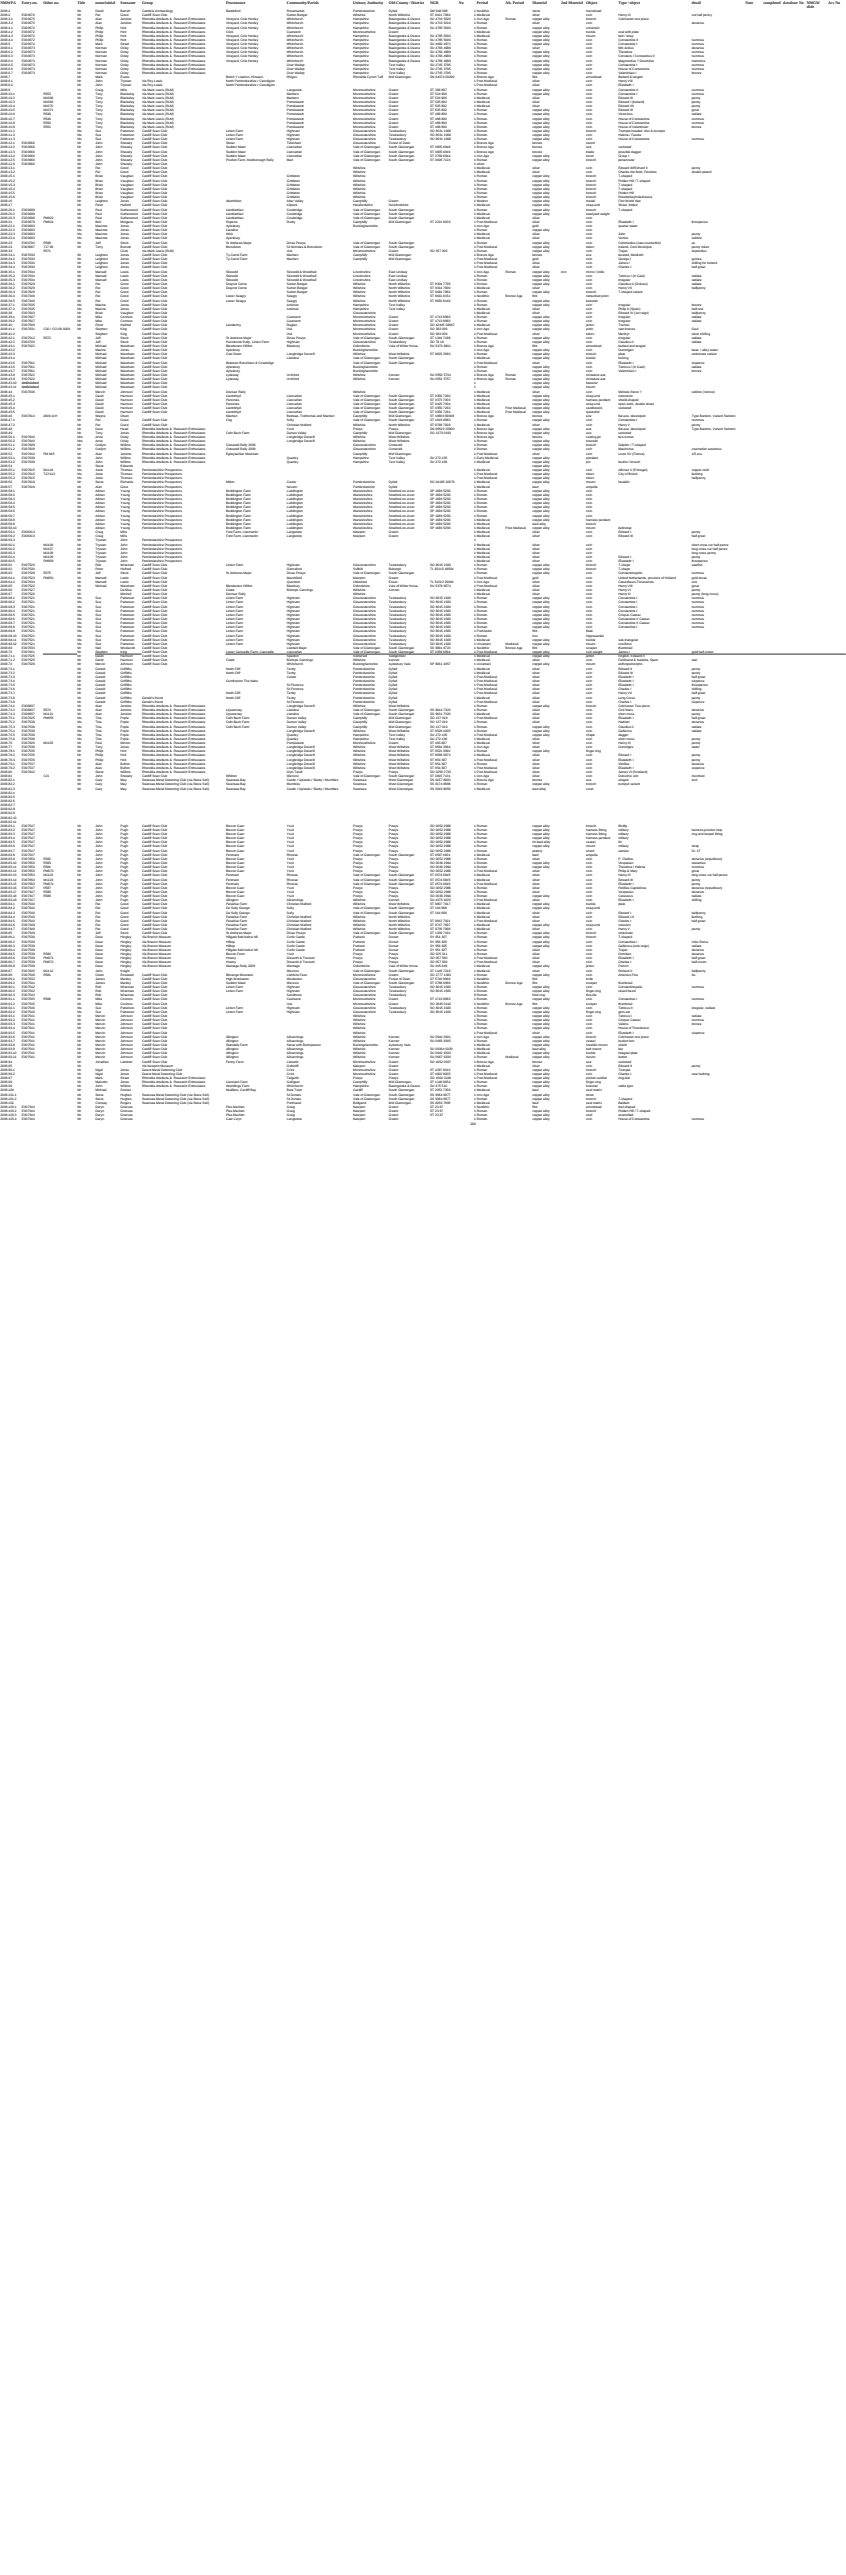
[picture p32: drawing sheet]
<svg xmlns="http://www.w3.org/2000/svg" width="919mm" height="2800mm" viewBox="0 0 919 2800" stroke-linecap="round" stroke-linejoin="round" font-family="sans-serif">
<defs><g id="words">
<g font-size="4.2">
<text x="1" y="4">NMWPA</text>
<text x="24" y="4">Entry no.</text>
<text x="47" y="4">Other no.</text>
<text x="84" y="4">Title</text>
<text x="104" y="4">name/initial</text>
<text x="131" y="4">Surname</text>
<text x="154" y="4">Group</text>
<text x="246" y="4">Provenance</text>
<text x="312" y="4">Community/Parish</text>
<text x="384" y="4">Unitory Authority</text>
<text x="423" y="4">Old County / District</text>
<text x="467" y="4">NGR</text>
<text x="498" y="4">No</text>
<text x="518" y="4">Period</text>
<text x="549" y="4">Alt. Period</text>
<text x="578" y="4">Material</text>
<text x="610" y="4">2nd Material</text>
<text x="637" y="4">Object</text>
<text x="672" y="4">Type / object</text>
<text x="751" y="4">detail</text>
<text x="810" y="4">Note</text>
<text x="829" y="4">completed database No</text>
<text x="876" y="4">NMGW</text>
<text x="900" y="4">Acc No</text>
<text x="876" y="9">slide</text>
</g>
<g font-size="3.5">
<text x="1" y="13">2008.1</text>
<text x="1" y="18">2008.2</text>
<text x="24" y="18">E003670</text>
<text x="84" y="13">Mr</text>
<text x="84" y="18">Mr</text>
<text x="104" y="13">David</text>
<text x="104" y="18">Pat</text>
<text x="131" y="13">Barrah</text>
<text x="131" y="18">Good</text>
<text x="154" y="13">Cambria Archaeology</text>
<text x="154" y="18">Cardiff Scan Club</text>
<text x="246" y="13">Bastleford</text>
<text x="312" y="13">Rosemarket</text>
<text x="312" y="18">Sutton Benger</text>
<text x="384" y="13">Pembrokeshire</text>
<text x="384" y="18">Wiltshire</text>
<text x="423" y="13">Dyfed</text>
<text x="423" y="18">North Wiltshire</text>
<text x="467" y="13">SM 948 098</text>
<text x="467" y="18">ST 9411 7884</text>
<text x="515" y="13">1 Neolithic</text>
<text x="515" y="18">1 Medieval</text>
<text x="578" y="13">stone</text>
<text x="578" y="18">silver</text>
<text x="637" y="13">macehead</text>
<text x="637" y="18">coin</text>
<text x="672" y="18">Henry III</text>
<text x="751" y="18">cut half penny</text>
<text x="1" y="22">2008.3.1</text>
<text x="24" y="22">E003675</text>
<text x="84" y="22">Mr</text>
<text x="104" y="22">Alan</text>
<text x="131" y="22">Jenkins</text>
<text x="154" y="22">Rhondda Artefacts &amp; Research Enthusiasts</text>
<text x="246" y="22">Vineyard, Cole Henley</text>
<text x="312" y="22">Whitchurch</text>
<text x="384" y="22">Hampshire</text>
<text x="423" y="22">Basingstoke &amp; Deane</text>
<text x="467" y="22">SU 4710 5026</text>
<text x="515" y="22">1 Iron Age</text>
<text x="549" y="22">Roman</text>
<text x="578" y="22">copper alloy</text>
<text x="637" y="22">brooch</text>
<text x="672" y="22">Colchester one piece</text>
<text x="1" y="27">2008.3.2</text>
<text x="24" y="27">E003675</text>
<text x="84" y="27">Mr</text>
<text x="104" y="27">Alan</text>
<text x="131" y="27">Jenkins</text>
<text x="154" y="27">Rhondda Artefacts &amp; Research Enthusiasts</text>
<text x="246" y="27">Vineyard, Cole Henley</text>
<text x="312" y="27">Whitchurch</text>
<text x="384" y="27">Hampshire</text>
<text x="423" y="27">Basingstoke &amp; Deane</text>
<text x="467" y="27">SU 4713 5016</text>
<text x="515" y="27">1 Roman</text>
<text x="578" y="27">silver</text>
<text x="637" y="27">coin</text>
<text x="751" y="27">denarius</text>
<text x="1" y="31">2008.4.1</text>
<text x="1" y="36">2008.4.2</text>
<text x="24" y="31">E003672</text>
<text x="24" y="36">E003672</text>
<text x="84" y="31">Mr</text>
<text x="84" y="36">Mr</text>
<text x="104" y="31">Philip</text>
<text x="104" y="36">Philip</text>
<text x="131" y="31">Holt</text>
<text x="131" y="36">Holt</text>
<text x="154" y="31">Rhondda Artefacts &amp; Research Enthusiasts</text>
<text x="154" y="36">Rhondda Artefacts &amp; Research Enthusiasts</text>
<text x="246" y="31">Vineyard, Cole Henley</text>
<text x="246" y="36">Crick</text>
<text x="312" y="31">Whitchurch</text>
<text x="312" y="36">Caerwent</text>
<text x="384" y="31">Hampshire</text>
<text x="384" y="36">Monmouthshire</text>
<text x="423" y="31">Basingstoke &amp; Deane</text>
<text x="423" y="36">Gwent</text>
<text x="467" y="31">SU 4785 5000</text>
<text x="515" y="31">1 Roman</text>
<text x="515" y="36">1 Medieval</text>
<text x="578" y="31">copper alloy</text>
<text x="578" y="36">copper alloy</text>
<text x="637" y="31">uncertain</text>
<text x="637" y="36">buckle</text>
<text x="672" y="36">oval with plate</text>
<text x="1" y="40">2008.4.3</text>
<text x="24" y="40">E003672</text>
<text x="84" y="40">Mr</text>
<text x="104" y="40">Philip</text>
<text x="131" y="40">Holt</text>
<text x="154" y="40">Rhondda Artefacts &amp; Research Enthusiasts</text>
<text x="246" y="40">Vineyard, Cole Henley</text>
<text x="312" y="40">Whitchurch</text>
<text x="384" y="40">Hampshire</text>
<text x="423" y="40">Basingstoke &amp; Deane</text>
<text x="467" y="40">SU 4785 5000</text>
<text x="515" y="40">1 Medieval</text>
<text x="578" y="40">copper alloy</text>
<text x="637" y="40">mount</text>
<text x="672" y="40">belt / strap</text>
<text x="1" y="45">2008.4.4</text>
<text x="24" y="45">E003672</text>
<text x="84" y="45">Mr</text>
<text x="104" y="45">Philip</text>
<text x="131" y="45">Holt</text>
<text x="154" y="45">Rhondda Artefacts &amp; Research Enthusiasts</text>
<text x="246" y="45">Vineyard, Cole Henley</text>
<text x="312" y="45">Whitchurch</text>
<text x="384" y="45">Hampshire</text>
<text x="423" y="45">Basingstoke &amp; Deane</text>
<text x="467" y="45">SU 4785 5000</text>
<text x="515" y="45">1 Roman</text>
<text x="578" y="45">copper alloy</text>
<text x="637" y="45">coin</text>
<text x="672" y="45">Constantine II</text>
<text x="751" y="45">nummus</text>
<text x="1" y="49">2008.5</text>
<text x="1" y="54">2008.6.1</text>
<text x="24" y="49">E003674</text>
<text x="24" y="54">E003673</text>
<text x="84" y="49">Mr</text>
<text x="84" y="54">Mr</text>
<text x="104" y="49">Mark</text>
<text x="104" y="54">Norman</text>
<text x="131" y="49">Street</text>
<text x="131" y="54">Oxley</text>
<text x="154" y="49">Rhondda Artefacts &amp; Research Enthusiasts</text>
<text x="154" y="54">Rhondda Artefacts &amp; Research Enthusiasts</text>
<text x="246" y="49">Vineyard, Cole Henley</text>
<text x="246" y="54">Vineyard, Cole Henley</text>
<text x="312" y="49">Whitchurch</text>
<text x="312" y="54">Whitchurch</text>
<text x="384" y="49">Hampshire</text>
<text x="384" y="54">Hampshire</text>
<text x="423" y="49">Basingstoke &amp; Deane</text>
<text x="423" y="54">Basingstoke &amp; Deane</text>
<text x="467" y="49">SU 4692 4971</text>
<text x="467" y="54">SU 4766 4989</text>
<text x="515" y="49">1 Roman</text>
<text x="515" y="54">1 Roman</text>
<text x="578" y="49">copper alloy</text>
<text x="578" y="54">silver</text>
<text x="637" y="49">coin</text>
<text x="637" y="54">coin</text>
<text x="672" y="49">Constantine I</text>
<text x="672" y="54">MN Acilius</text>
<text x="751" y="49">nummus</text>
<text x="751" y="54">denarius</text>
<text x="1" y="58">2008.6.2</text>
<text x="24" y="58">E003673</text>
<text x="84" y="58">Mr</text>
<text x="104" y="58">Norman</text>
<text x="131" y="58">Oxley</text>
<text x="154" y="58">Rhondda Artefacts &amp; Research Enthusiasts</text>
<text x="246" y="58">Vineyard, Cole Henley</text>
<text x="312" y="58">Whitchurch</text>
<text x="384" y="58">Hampshire</text>
<text x="423" y="58">Basingstoke &amp; Deane</text>
<text x="467" y="58">SU 4766 4989</text>
<text x="515" y="58">1 Roman</text>
<text x="578" y="58">copper alloy</text>
<text x="637" y="58">coin</text>
<text x="672" y="58">Theodora</text>
<text x="751" y="58">nummus</text>
<text x="1" y="63">2008.6.3</text>
<text x="24" y="63">E003673</text>
<text x="84" y="63">Mr</text>
<text x="104" y="63">Norman</text>
<text x="131" y="63">Oxley</text>
<text x="154" y="63">Rhondda Artefacts &amp; Research Enthusiasts</text>
<text x="246" y="63">Vineyard, Cole Henley</text>
<text x="312" y="63">Whitchurch</text>
<text x="384" y="63">Hampshire</text>
<text x="423" y="63">Basingstoke &amp; Deane</text>
<text x="467" y="63">SU 4766 4989</text>
<text x="515" y="63">1 Roman</text>
<text x="578" y="63">copper alloy</text>
<text x="637" y="63">coin</text>
<text x="672" y="63">Constans / Constantius II</text>
<text x="751" y="63">nummus</text>
<text x="1" y="67">2008.6.4</text>
<text x="1" y="72">2008.6.5</text>
<text x="24" y="67">E003673</text>
<text x="24" y="72">E003673</text>
<text x="84" y="67">Mr</text>
<text x="84" y="72">Mr</text>
<text x="104" y="67">Norman</text>
<text x="104" y="72">Norman</text>
<text x="131" y="67">Oxley</text>
<text x="131" y="72">Oxley</text>
<text x="154" y="67">Rhondda Artefacts &amp; Research Enthusiasts</text>
<text x="154" y="72">Rhondda Artefacts &amp; Research Enthusiasts</text>
<text x="246" y="67">Vineyard, Cole Henley</text>
<text x="312" y="67">Whitchurch</text>
<text x="312" y="72">Over Wallop</text>
<text x="384" y="67">Hampshire</text>
<text x="384" y="72">Hampshire</text>
<text x="423" y="67">Basingstoke &amp; Deane</text>
<text x="423" y="72">Test Valley</text>
<text x="467" y="67">SU 4766 4989</text>
<text x="467" y="72">SU 2745 3795</text>
<text x="515" y="67">1 Roman</text>
<text x="515" y="72">1 Roman</text>
<text x="578" y="67">copper alloy</text>
<text x="578" y="72">copper alloy</text>
<text x="637" y="67">coin</text>
<text x="637" y="72">coin</text>
<text x="672" y="67">Magmentius ? Decentius</text>
<text x="672" y="72">Constantine I</text>
<text x="751" y="67">mariorina</text>
<text x="751" y="72">nummus</text>
<text x="1" y="76">2008.6.6</text>
<text x="24" y="76">E003673</text>
<text x="84" y="76">Mr</text>
<text x="104" y="76">Norman</text>
<text x="131" y="76">Oxley</text>
<text x="154" y="76">Rhondda Artefacts &amp; Research Enthusiasts</text>
<text x="312" y="76">Over Wallop</text>
<text x="384" y="76">Hampshire</text>
<text x="423" y="76">Test Valley</text>
<text x="467" y="76">SU 2745 3795</text>
<text x="515" y="76">1 Roman</text>
<text x="578" y="76">copper alloy</text>
<text x="637" y="76">coin</text>
<text x="672" y="76">House of Constantine</text>
<text x="751" y="76">nummus</text>
<text x="1" y="81">2008.6.7</text>
<text x="24" y="81">E003673</text>
<text x="84" y="81">Mr</text>
<text x="104" y="81">Norman</text>
<text x="131" y="81">Oxley</text>
<text x="154" y="81">Rhondda Artefacts &amp; Research Enthusiasts</text>
<text x="312" y="81">Over Wallop</text>
<text x="384" y="81">Hampshire</text>
<text x="423" y="81">Test Valley</text>
<text x="467" y="81">SU 2745 3795</text>
<text x="515" y="81">1 Roman</text>
<text x="578" y="81">copper alloy</text>
<text x="637" y="81">coin</text>
<text x="672" y="81">Valentinian I</text>
<text x="751" y="81">bronze</text>
<text x="1" y="85">2008.7</text>
<text x="1" y="90">2008.8.1</text>
<text x="84" y="85">Mr</text>
<text x="84" y="90">Mr</text>
<text x="104" y="85">Mark</text>
<text x="104" y="90">John</text>
<text x="131" y="85">Evans</text>
<text x="131" y="90">Trystan</text>
<text x="154" y="90">Via Roy Lewis</text>
<text x="246" y="85">Bwlch Y Lladron, Hirwaun</text>
<text x="246" y="90">North Pembrokeshire / Ceredigion</text>
<text x="312" y="85">Rhigos</text>
<text x="384" y="85">Rhondda Cynon Taff</text>
<text x="423" y="85">Mid Glamorgan</text>
<text x="467" y="85">SN 94374 03290</text>
<text x="515" y="85">1 Bronze Age</text>
<text x="515" y="90">1 Post Medieval</text>
<text x="578" y="85">flint</text>
<text x="578" y="90">silver</text>
<text x="637" y="85">arrowhead</text>
<text x="637" y="90">coin</text>
<text x="672" y="85">Barbed &amp; tanged</text>
<text x="672" y="90">Henry VIII</text>
<text x="1" y="94">2008.8.2</text>
<text x="84" y="94">Mr</text>
<text x="104" y="94">John</text>
<text x="131" y="94">Trystan</text>
<text x="154" y="94">Via Roy Lewis</text>
<text x="246" y="94">North Pembrokeshire / Ceredigion</text>
<text x="515" y="94">1 Post Medieval</text>
<text x="578" y="94">silver</text>
<text x="637" y="94">coin</text>
<text x="672" y="94">Elizabeth I</text>
<text x="1" y="99">2008.9</text>
<text x="84" y="99">Mr</text>
<text x="104" y="99">Craig</text>
<text x="131" y="99">Mills</text>
<text x="154" y="99">Via Mark Lewis (RLM)</text>
<text x="312" y="99">Langstone</text>
<text x="384" y="99">Monmouthshire</text>
<text x="423" y="99">Gwent</text>
<text x="467" y="99">ST 388 897</text>
<text x="515" y="99">1 Roman</text>
<text x="578" y="99">copper alloy</text>
<text x="637" y="99">coin</text>
<text x="672" y="99">Constantine II</text>
<text x="751" y="99">nummus</text>
<text x="1" y="103">2008.10.1</text>
<text x="1" y="108">2008.10.2</text>
<text x="47" y="103">R553</text>
<text x="47" y="108">M1068</text>
<text x="84" y="103">Mr</text>
<text x="84" y="108">Mr</text>
<text x="104" y="103">Tony</text>
<text x="104" y="108">Tony</text>
<text x="131" y="103">Blackeley</text>
<text x="131" y="108">Blackeley</text>
<text x="154" y="103">Via Mark Lewis (RLM)</text>
<text x="154" y="108">Via Mark Lewis (RLM)</text>
<text x="312" y="103">Mathern</text>
<text x="312" y="108">Mathern</text>
<text x="384" y="103">Monmouthshire</text>
<text x="384" y="108">Monmouthshire</text>
<text x="423" y="103">Gwent</text>
<text x="423" y="108">Gwent</text>
<text x="467" y="103">ST 524 906</text>
<text x="467" y="108">ST 524 906</text>
<text x="515" y="103">1 Roman</text>
<text x="515" y="108">1 Medieval</text>
<text x="578" y="103">copper alloy</text>
<text x="578" y="108">silver</text>
<text x="637" y="103">coin</text>
<text x="637" y="108">coin</text>
<text x="672" y="103">Constantine I</text>
<text x="672" y="108">Edward III</text>
<text x="751" y="103">nummus</text>
<text x="751" y="108">penny</text>
<text x="1" y="112">2008.10.3</text>
<text x="47" y="112">M1069</text>
<text x="84" y="112">Mr</text>
<text x="104" y="112">Tony</text>
<text x="131" y="112">Blackeley</text>
<text x="154" y="112">Via Mark Lewis (RLM)</text>
<text x="312" y="112">Portskewett</text>
<text x="384" y="112">Monmouthshire</text>
<text x="423" y="112">Gwent</text>
<text x="467" y="112">ST 505 892</text>
<text x="515" y="112">1 Medieval</text>
<text x="578" y="112">silver</text>
<text x="637" y="112">coin</text>
<text x="672" y="112">Edward I (Ireland)</text>
<text x="751" y="112">penny</text>
<text x="1" y="116">2008.10.4</text>
<text x="47" y="116">M1070</text>
<text x="84" y="116">Mr</text>
<text x="104" y="116">Tony</text>
<text x="131" y="116">Blackeley</text>
<text x="154" y="116">Via Mark Lewis (RLM)</text>
<text x="312" y="116">Portskewett</text>
<text x="384" y="116">Monmouthshire</text>
<text x="423" y="116">Gwent</text>
<text x="467" y="116">ST 505 892</text>
<text x="515" y="116">1 Medieval</text>
<text x="578" y="116">silver</text>
<text x="637" y="116">coin</text>
<text x="672" y="116">Edward I/II</text>
<text x="751" y="116">penny</text>
<text x="1" y="121">2008.10.5</text>
<text x="1" y="125">2008.10.6</text>
<text x="47" y="121">M1071</text>
<text x="47" y="125">R548</text>
<text x="84" y="121">Mr</text>
<text x="84" y="125">Mr</text>
<text x="104" y="121">Tony</text>
<text x="104" y="125">Tony</text>
<text x="131" y="121">Blackeley</text>
<text x="131" y="125">Blackeley</text>
<text x="154" y="121">Via Mark Lewis (RLM)</text>
<text x="154" y="125">Via Mark Lewis (RLM)</text>
<text x="312" y="121">Portskewett</text>
<text x="312" y="125">Portskewett</text>
<text x="384" y="121">Monmouthshire</text>
<text x="384" y="125">Monmouthshire</text>
<text x="423" y="121">Gwent</text>
<text x="423" y="125">Gwent</text>
<text x="467" y="121">ST 505 892</text>
<text x="467" y="125">ST 488 890</text>
<text x="515" y="121">1 Roman</text>
<text x="515" y="125">1 Roman</text>
<text x="578" y="121">copper alloy</text>
<text x="578" y="125">copper alloy</text>
<text x="637" y="121">coin</text>
<text x="637" y="125">coin</text>
<text x="672" y="121">Edward III</text>
<text x="672" y="125">Victorinus</text>
<text x="751" y="121">groat</text>
<text x="751" y="125">radiate</text>
<text x="1" y="130">2008.10.7</text>
<text x="47" y="130">R549</text>
<text x="84" y="130">Mr</text>
<text x="104" y="130">Tony</text>
<text x="131" y="130">Blackeley</text>
<text x="154" y="130">Via Mark Lewis (RLM)</text>
<text x="312" y="130">Portskewett</text>
<text x="384" y="130">Monmouthshire</text>
<text x="423" y="130">Gwent</text>
<text x="467" y="130">ST 488 890</text>
<text x="515" y="130">1 Roman</text>
<text x="578" y="130">copper alloy</text>
<text x="637" y="130">coin</text>
<text x="672" y="130">House of Constantine</text>
<text x="751" y="130">nummus</text>
<text x="1" y="134">2008.10.8</text>
<text x="47" y="134">R550</text>
<text x="84" y="134">Mr</text>
<text x="104" y="134">Tony</text>
<text x="131" y="134">Blackeley</text>
<text x="154" y="134">Via Mark Lewis (RLM)</text>
<text x="312" y="134">Portskewett</text>
<text x="384" y="134">Monmouthshire</text>
<text x="423" y="134">Gwent</text>
<text x="467" y="134">ST 488 890</text>
<text x="515" y="134">1 Roman</text>
<text x="578" y="134">copper alloy</text>
<text x="637" y="134">coin</text>
<text x="672" y="134">House of Constantine</text>
<text x="751" y="134">nummus</text>
<text x="1" y="139">2008.10.9</text>
<text x="1" y="143">2008.11.1</text>
<text x="47" y="139">R551</text>
<text x="84" y="139">Mr</text>
<text x="84" y="143">Ms</text>
<text x="104" y="139">Tony</text>
<text x="104" y="143">Sue</text>
<text x="131" y="139">Blackeley</text>
<text x="131" y="143">Patterson</text>
<text x="154" y="139">Via Mark Lewis (RLM)</text>
<text x="154" y="143">Cardiff Scan Club</text>
<text x="246" y="143">Linton Farm</text>
<text x="312" y="139">Portskewett</text>
<text x="312" y="143">Highnam</text>
<text x="384" y="139">Monmouthshire</text>
<text x="384" y="143">Gloucestershire</text>
<text x="423" y="139">Gwent</text>
<text x="423" y="143">Tewkesbury</text>
<text x="467" y="139">ST 488 890</text>
<text x="467" y="143">SO 8031 1908</text>
<text x="515" y="139">1 Roman</text>
<text x="515" y="143">1 Roman</text>
<text x="578" y="139">copper alloy</text>
<text x="578" y="143">copper alloy</text>
<text x="637" y="139">coin</text>
<text x="637" y="143">brooch</text>
<text x="672" y="139">House of Valentinian</text>
<text x="672" y="143">Trumpet-headed, disc &amp; trumpet</text>
<text x="751" y="139">bronze</text>
<text x="1" y="148">2008.11.2</text>
<text x="84" y="148">Ms</text>
<text x="104" y="148">Sue</text>
<text x="131" y="148">Patterson</text>
<text x="154" y="148">Cardiff Scan Club</text>
<text x="246" y="148">Linton Farm</text>
<text x="312" y="148">Highnam</text>
<text x="384" y="148">Gloucestershire</text>
<text x="423" y="148">Tewkesbury</text>
<text x="467" y="148">SO 8031 1908</text>
<text x="515" y="148">1 Roman</text>
<text x="578" y="148">copper alloy</text>
<text x="637" y="148">coin</text>
<text x="672" y="148">Helena / Fausta</text>
<text x="1" y="152">2008.11.3</text>
<text x="84" y="152">Ms</text>
<text x="104" y="152">Sue</text>
<text x="131" y="152">Patterson</text>
<text x="154" y="152">Cardiff Scan Club</text>
<text x="246" y="152">Linton Farm</text>
<text x="312" y="152">Highnam</text>
<text x="384" y="152">Gloucestershire</text>
<text x="423" y="152">Tewkesbury</text>
<text x="467" y="152">SO 8031 1908</text>
<text x="515" y="152">1 Roman</text>
<text x="578" y="152">copper alloy</text>
<text x="637" y="152">coin</text>
<text x="672" y="152">House of Constantine</text>
<text x="751" y="152">nummus</text>
<text x="1" y="157">2008.12.1</text>
<text x="1" y="161">2008.12.2</text>
<text x="24" y="157">E003666</text>
<text x="24" y="161">E003666</text>
<text x="84" y="157">Mr</text>
<text x="84" y="161">Mr</text>
<text x="104" y="157">John</text>
<text x="104" y="161">John</text>
<text x="131" y="157">Sheeely</text>
<text x="131" y="161">Sheeely</text>
<text x="154" y="157">Cardiff Scan Club</text>
<text x="154" y="161">Cardiff Scan Club</text>
<text x="246" y="157">Stroat</text>
<text x="246" y="161">Suddon Mawr</text>
<text x="312" y="157">Tidenham</text>
<text x="312" y="161">Llancarfan</text>
<text x="384" y="157">Gloucestershire</text>
<text x="384" y="161">Vale of Glamorgan</text>
<text x="423" y="157">Forest of Dean</text>
<text x="423" y="161">South Glamorgan</text>
<text x="467" y="161">ST 0805 6946</text>
<text x="515" y="157">1 Bronze Age</text>
<text x="515" y="161">1 Bronze Age</text>
<text x="578" y="157">bronze</text>
<text x="578" y="161">bronze</text>
<text x="637" y="157">sword</text>
<text x="637" y="161">axe</text>
<text x="672" y="161">socketed</text>
<text x="1" y="166">2008.12.3</text>
<text x="24" y="166">E003666</text>
<text x="84" y="166">Mr</text>
<text x="104" y="166">John</text>
<text x="131" y="166">Sheeely</text>
<text x="154" y="166">Cardiff Scan Club</text>
<text x="246" y="166">Suddon Mawr</text>
<text x="312" y="166">Llancarfan</text>
<text x="384" y="166">Vale of Glamorgan</text>
<text x="423" y="166">South Glamorgan</text>
<text x="467" y="166">ST 0805 6946</text>
<text x="515" y="166">1 Bronze Age</text>
<text x="578" y="166">bronze</text>
<text x="637" y="166">blade</text>
<text x="672" y="166">possible dagger</text>
<text x="1" y="170">2008.12.4</text>
<text x="24" y="170">E003666</text>
<text x="84" y="170">Mr</text>
<text x="104" y="170">John</text>
<text x="131" y="170">Sheeely</text>
<text x="154" y="170">Cardiff Scan Club</text>
<text x="246" y="170">Suddon Mawr</text>
<text x="312" y="170">Llancarfan</text>
<text x="384" y="170">Vale of Glamorgan</text>
<text x="423" y="170">South Glamorgan</text>
<text x="467" y="170">ST 0799 6944</text>
<text x="515" y="170">1 Iron Age</text>
<text x="578" y="170">copper alloy</text>
<text x="637" y="170">terret</text>
<text x="672" y="170">Group I</text>
<text x="1" y="175">2008.12.5</text>
<text x="1" y="179">2008.12.6</text>
<text x="24" y="175">E003666</text>
<text x="24" y="179">E003666</text>
<text x="84" y="175">Mr</text>
<text x="84" y="179">Mr</text>
<text x="104" y="175">John</text>
<text x="104" y="179">John</text>
<text x="131" y="175">Sheeely</text>
<text x="131" y="179">Sheeely</text>
<text x="154" y="175">Cardiff Scan Club</text>
<text x="154" y="179">Cardiff Scan Club</text>
<text x="246" y="175">Poulton Farm, Marlborough Rally</text>
<text x="312" y="175">Marl</text>
<text x="384" y="175">Vale of Glamorgan</text>
<text x="423" y="175">South Glamorgan</text>
<text x="467" y="175">ST 0826 7124</text>
<text x="515" y="175">1 Roman</text>
<text x="515" y="179">1 when</text>
<text x="578" y="175">copper alloy</text>
<text x="637" y="175">brooch</text>
<text x="672" y="175">penannular</text>
<text x="1" y="184">2008.13.1</text>
<text x="84" y="184">Mr</text>
<text x="104" y="184">Pat</text>
<text x="131" y="184">Good</text>
<text x="154" y="184">Cardiff Scan Club</text>
<text x="384" y="184">Wiltshire</text>
<text x="515" y="184">1 Medieval</text>
<text x="578" y="184">silver</text>
<text x="637" y="184">coin</text>
<text x="672" y="184">Edward III/Richard II</text>
<text x="751" y="184">penny</text>
<text x="1" y="188">2008.13.2</text>
<text x="84" y="188">Mr</text>
<text x="104" y="188">Pat</text>
<text x="131" y="188">Good</text>
<text x="154" y="188">Cardiff Scan Club</text>
<text x="384" y="188">Wiltshire</text>
<text x="515" y="188">1 Medieval</text>
<text x="578" y="188">silver</text>
<text x="637" y="188">coin</text>
<text x="672" y="188">Charles the Bold, Flanders</text>
<text x="751" y="188">double petard</text>
<text x="1" y="193">2008.15.1</text>
<text x="1" y="197">2008.15.2</text>
<text x="84" y="193">Mr</text>
<text x="84" y="197">Mr</text>
<text x="104" y="193">Brian</text>
<text x="104" y="197">Brian</text>
<text x="131" y="193">Vaughan</text>
<text x="131" y="197">Vaughan</text>
<text x="154" y="193">Cardiff Scan Club</text>
<text x="154" y="197">Cardiff Scan Club</text>
<text x="312" y="193">Grittleton</text>
<text x="312" y="197">Grittleton</text>
<text x="384" y="193">Wiltshire</text>
<text x="384" y="197">Wiltshire</text>
<text x="515" y="193">1 Roman</text>
<text x="515" y="197">1 Roman</text>
<text x="578" y="193">copper alloy</text>
<text x="578" y="197">copper alloy</text>
<text x="637" y="193">brooch</text>
<text x="637" y="197">brooch</text>
<text x="672" y="193">T-shaped</text>
<text x="672" y="197">Polden Hill / T-shaped</text>
<text x="1" y="202">2008.15.3</text>
<text x="84" y="202">Mr</text>
<text x="104" y="202">Brian</text>
<text x="131" y="202">Vaughan</text>
<text x="154" y="202">Cardiff Scan Club</text>
<text x="312" y="202">Grittleton</text>
<text x="384" y="202">Wiltshire</text>
<text x="515" y="202">1 Roman</text>
<text x="578" y="202">copper alloy</text>
<text x="637" y="202">brooch</text>
<text x="672" y="202">T-shaped</text>
<text x="1" y="206">2008.15.4</text>
<text x="84" y="206">Mr</text>
<text x="104" y="206">Brian</text>
<text x="131" y="206">Vaughan</text>
<text x="154" y="206">Cardiff Scan Club</text>
<text x="312" y="206">Grittleton</text>
<text x="384" y="206">Wiltshire</text>
<text x="515" y="206">1 Roman</text>
<text x="578" y="206">copper alloy</text>
<text x="637" y="206">brooch</text>
<text x="672" y="206">T-shaped</text>
<text x="1" y="211">2008.15.5</text>
<text x="1" y="215">2008.15.6</text>
<text x="84" y="211">Mr</text>
<text x="84" y="215">Mr</text>
<text x="104" y="211">Brian</text>
<text x="104" y="215">Brian</text>
<text x="131" y="211">Vaughan</text>
<text x="131" y="215">Vaughan</text>
<text x="154" y="211">Cardiff Scan Club</text>
<text x="154" y="215">Cardiff Scan Club</text>
<text x="312" y="211">Grittleton</text>
<text x="312" y="215">Grittleton</text>
<text x="384" y="211">Wiltshire</text>
<text x="384" y="215">Wiltshire</text>
<text x="515" y="211">1 Roman</text>
<text x="515" y="215">1 Roman</text>
<text x="578" y="211">copper alloy</text>
<text x="578" y="215">copper alloy</text>
<text x="637" y="211">brooch</text>
<text x="637" y="215">brooch</text>
<text x="672" y="211">Polden Hill</text>
<text x="672" y="215">Rosette/keyhole/Aesica</text>
<text x="1" y="220">2008.16</text>
<text x="84" y="220">Mr</text>
<text x="104" y="220">Leighton</text>
<text x="131" y="220">Jones</text>
<text x="154" y="220">Cardiff Scan Club</text>
<text x="246" y="220">Aberthidwr</text>
<text x="312" y="220">Aber Valley</text>
<text x="384" y="220">Caerphilly</text>
<text x="423" y="220">Gwent</text>
<text x="515" y="220">1 Modern</text>
<text x="578" y="220">copper alloy</text>
<text x="637" y="220">medal</text>
<text x="672" y="220">First World War</text>
<text x="1" y="224">2008.17</text>
<text x="84" y="224">Mr</text>
<text x="104" y="224">Peter</text>
<text x="131" y="224">Halford</text>
<text x="154" y="224">Cardiff Scan Club</text>
<text x="312" y="224">Kilpeck</text>
<text x="384" y="224">Herefordshire</text>
<text x="423" y="224">Herefordshire</text>
<text x="515" y="224">1 Medieval</text>
<text x="578" y="224">copper alloy</text>
<text x="637" y="224">strap-end</text>
<text x="672" y="224">Sheet, folded</text>
<text x="1" y="229">2008.20.1</text>
<text x="1" y="233">2008.20.2</text>
<text x="24" y="229">E003699</text>
<text x="24" y="233">E003699</text>
<text x="84" y="229">Mr</text>
<text x="84" y="233">Mr</text>
<text x="104" y="229">Paul</text>
<text x="104" y="233">Paul</text>
<text x="131" y="229">Sutherwood</text>
<text x="131" y="233">Sutherwood</text>
<text x="154" y="229">Cardiff Scan Club</text>
<text x="154" y="233">Cardiff Scan Club</text>
<text x="246" y="229">Llanblethian</text>
<text x="246" y="233">Llanblethian</text>
<text x="312" y="229">Cowbridge</text>
<text x="312" y="233">Cowbridge</text>
<text x="384" y="229">Vale of Glamorgan</text>
<text x="384" y="233">Vale of Glamorgan</text>
<text x="423" y="229">South Glamorgan</text>
<text x="423" y="233">South Glamorgan</text>
<text x="515" y="229">1 Roman</text>
<text x="515" y="233">1 Medieval</text>
<text x="578" y="229">copper alloy</text>
<text x="578" y="233">copper alloy</text>
<text x="637" y="229">brooch</text>
<text x="637" y="233">steelyard weight</text>
<text x="672" y="229">T-shaped</text>
<text x="1" y="238">2008.20.3</text>
<text x="24" y="238">E003699</text>
<text x="47" y="238">PM822</text>
<text x="84" y="238">Mr</text>
<text x="104" y="238">Paul</text>
<text x="131" y="238">Sutherwood</text>
<text x="154" y="238">Cardiff Scan Club</text>
<text x="246" y="238">Llanblethian</text>
<text x="312" y="238">Cowbridge</text>
<text x="384" y="238">Vale of Glamorgan</text>
<text x="423" y="238">South Glamorgan</text>
<text x="515" y="238">1 Medieval</text>
<text x="578" y="238">silver</text>
<text x="637" y="238">coin</text>
<text x="1" y="242">2008.21</text>
<text x="24" y="242">E003678</text>
<text x="47" y="242">PM824</text>
<text x="84" y="242">Mr</text>
<text x="104" y="242">Bob</text>
<text x="131" y="242">Morgans</text>
<text x="154" y="242">Cardiff Scan Club</text>
<text x="246" y="242">Ruperra</text>
<text x="312" y="242">Rudry</text>
<text x="384" y="242">Caerphilly</text>
<text x="423" y="242">Mid Glamorgan</text>
<text x="467" y="242">ST 2221 8633</text>
<text x="515" y="242">1 Post Medieval</text>
<text x="578" y="242">silver</text>
<text x="637" y="242">coin</text>
<text x="672" y="242">Elizabeth I</text>
<text x="751" y="242">threepence</text>
<text x="1" y="247">2008.22.1</text>
<text x="1" y="251">2008.22.2</text>
<text x="24" y="247">E003693</text>
<text x="24" y="251">E003693</text>
<text x="84" y="247">Ms</text>
<text x="84" y="251">Ms</text>
<text x="104" y="247">Maxinne</text>
<text x="104" y="251">Maxinne</text>
<text x="131" y="247">Jones</text>
<text x="131" y="251">Jones</text>
<text x="154" y="247">Cardiff Scan Club</text>
<text x="154" y="251">Cardiff Scan Club</text>
<text x="246" y="247">Aylesbury</text>
<text x="246" y="251">Llandow</text>
<text x="384" y="247">Buckinghamshire</text>
<text x="515" y="247">1 Iron Age</text>
<text x="515" y="251">1 Roman</text>
<text x="578" y="247">gold</text>
<text x="578" y="251">copper alloy</text>
<text x="637" y="247">coin</text>
<text x="637" y="251">coin</text>
<text x="672" y="247">quarter stater</text>
<text x="1" y="256">2008.22.3</text>
<text x="24" y="256">E003693</text>
<text x="84" y="256">Ms</text>
<text x="104" y="256">Maxinne</text>
<text x="131" y="256">Jones</text>
<text x="154" y="256">Cardiff Scan Club</text>
<text x="246" y="256">Wick</text>
<text x="515" y="256">1 Medieval</text>
<text x="578" y="256">silver</text>
<text x="637" y="256">coin</text>
<text x="672" y="256">John</text>
<text x="751" y="256">penny</text>
<text x="1" y="260">2008.22.4</text>
<text x="24" y="260">E003693</text>
<text x="84" y="260">Ms</text>
<text x="104" y="260">Maxinne</text>
<text x="131" y="260">Jones</text>
<text x="154" y="260">Cardiff Scan Club</text>
<text x="246" y="260">Aylesbury</text>
<text x="515" y="260">1 Medieval</text>
<text x="578" y="260">silver</text>
<text x="637" y="260">coin</text>
<text x="672" y="260">Venice</text>
<text x="751" y="260">soldino</text>
<text x="1" y="265">2008.23</text>
<text x="1" y="269">2008.24</text>
<text x="24" y="265">E003700</text>
<text x="24" y="269">E003697</text>
<text x="47" y="265">R599</text>
<text x="47" y="269">T17 99</text>
<text x="84" y="265">Mr</text>
<text x="84" y="269">Mr</text>
<text x="104" y="265">Jeff</text>
<text x="104" y="269">Terry</text>
<text x="131" y="265">Stock</text>
<text x="131" y="269">Burnett</text>
<text x="154" y="265">Cardiff Scan Club</text>
<text x="154" y="269">Cardiff Scan Club</text>
<text x="246" y="265">St Andrews Major</text>
<text x="246" y="269">Bonvilston</text>
<text x="312" y="265">Dinas Powys</text>
<text x="312" y="269">St Nicholas &amp; Bonvilston</text>
<text x="384" y="265">Vale of Glamorgan</text>
<text x="384" y="269">Vale of Glamorgan</text>
<text x="423" y="265">South Glamorgan</text>
<text x="423" y="269">South Glamorgan</text>
<text x="515" y="265">1 Roman</text>
<text x="515" y="269">1 Post Medieval</text>
<text x="578" y="265">copper alloy</text>
<text x="578" y="269">copper alloy</text>
<text x="637" y="265">coin</text>
<text x="637" y="269">token</text>
<text x="672" y="265">Commodius (cast counterfeit)</text>
<text x="672" y="269">Ireland, Cork Municipal,</text>
<text x="751" y="265">as</text>
<text x="751" y="269">penny token</text>
<text x="1" y="274">2008.33</text>
<text x="47" y="274">R571</text>
<text x="131" y="274">Cook</text>
<text x="154" y="274">Via Mark Lewis (RLM)</text>
<text x="312" y="274">Usk</text>
<text x="384" y="274">Monmouthshire</text>
<text x="423" y="274">Gwent</text>
<text x="467" y="274">SO 357 005</text>
<text x="515" y="274">1 Roman</text>
<text x="578" y="274">copper alloy</text>
<text x="637" y="274">coin</text>
<text x="672" y="274">Trajan</text>
<text x="751" y="274">dupondius</text>
<text x="1" y="278">2008.34.1</text>
<text x="24" y="278">E007630</text>
<text x="84" y="278">Mr</text>
<text x="104" y="278">Leighton</text>
<text x="131" y="278">Jones</text>
<text x="154" y="278">Cardiff Scan Club</text>
<text x="246" y="278">Ty-Canol Farm</text>
<text x="312" y="278">Machen</text>
<text x="384" y="278">Caerphilly</text>
<text x="423" y="278">Mid Glamorgan</text>
<text x="515" y="278">1 Bronze Age</text>
<text x="578" y="278">bronze</text>
<text x="637" y="278">axe</text>
<text x="672" y="278">faceted, Meldreth</text>
<text x="1" y="283">2008.34.2</text>
<text x="1" y="287">2008.34.3</text>
<text x="24" y="283">E007630</text>
<text x="24" y="287">E007630</text>
<text x="84" y="283">Mr</text>
<text x="84" y="287">Mr</text>
<text x="104" y="283">Leighton</text>
<text x="104" y="287">Leighton</text>
<text x="131" y="283">Jones</text>
<text x="131" y="287">Jones</text>
<text x="154" y="283">Cardiff Scan Club</text>
<text x="154" y="287">Cardiff Scan Club</text>
<text x="246" y="283">Ty-Canol Farm</text>
<text x="312" y="283">Machen</text>
<text x="384" y="283">Caerphilly</text>
<text x="423" y="283">Mid Glamorgan</text>
<text x="515" y="283">1 Post Medieval</text>
<text x="515" y="287">1 Post Medieval</text>
<text x="578" y="283">gold</text>
<text x="578" y="287">silver</text>
<text x="637" y="283">coin</text>
<text x="637" y="287">coin</text>
<text x="672" y="283">George I</text>
<text x="672" y="287">James I</text>
<text x="751" y="283">guinea</text>
<text x="751" y="287">shilling for Ireland</text>
<text x="1" y="292">2008.34.4</text>
<text x="24" y="292">E007630</text>
<text x="84" y="292">Mr</text>
<text x="104" y="292">Leighton</text>
<text x="131" y="292">Jones</text>
<text x="154" y="292">Cardiff Scan Club</text>
<text x="515" y="292">1 Post Medieval</text>
<text x="578" y="292">silver</text>
<text x="637" y="292">coin</text>
<text x="672" y="292">Charles I</text>
<text x="751" y="292">half groat</text>
<text x="1" y="296">2008.35.1</text>
<text x="24" y="296">E007634</text>
<text x="84" y="296">Mr</text>
<text x="104" y="296">Mansell</text>
<text x="131" y="296">Lewis</text>
<text x="154" y="296">Cardiff Scan Club</text>
<text x="246" y="296">Stixwold</text>
<text x="312" y="296">Stixwold &amp; Woodhall</text>
<text x="384" y="296">Lincolnshire</text>
<text x="423" y="296">East Lindsey</text>
<text x="515" y="296">1 Iron Age</text>
<text x="549" y="296">Roman</text>
<text x="578" y="296">copper alloy</text>
<text x="610" y="296">iron</text>
<text x="637" y="296">mirror / knife</text>
<text x="1" y="301">2008.35.2</text>
<text x="1" y="305">2008.35.3</text>
<text x="24" y="301">E007634</text>
<text x="24" y="305">E007634</text>
<text x="84" y="301">Mr</text>
<text x="84" y="305">Mr</text>
<text x="104" y="301">Mansell</text>
<text x="104" y="305">Mansell</text>
<text x="131" y="301">Lewis</text>
<text x="131" y="305">Lewis</text>
<text x="154" y="301">Cardiff Scan Club</text>
<text x="154" y="305">Cardiff Scan Club</text>
<text x="246" y="301">Stixwold</text>
<text x="246" y="305">Stixwold</text>
<text x="312" y="301">Stixwold &amp; Woodhall</text>
<text x="312" y="305">Stixwold &amp; Woodhall</text>
<text x="384" y="301">Lincolnshire</text>
<text x="384" y="305">Lincolnshire</text>
<text x="423" y="301">East Lindsey</text>
<text x="423" y="305">East Lindsey</text>
<text x="515" y="301">1 Roman</text>
<text x="515" y="305">1 Roman</text>
<text x="578" y="301">copper alloy</text>
<text x="578" y="305">copper alloy</text>
<text x="637" y="301">coin</text>
<text x="637" y="305">coin</text>
<text x="672" y="301">Tetricus I (in Gaul)</text>
<text x="672" y="305">Irregular</text>
<text x="751" y="301">radiate</text>
<text x="751" y="305">radiate</text>
<text x="1" y="310">2008.36.1</text>
<text x="24" y="310">E007629</text>
<text x="84" y="310">Mr</text>
<text x="104" y="310">Pat</text>
<text x="131" y="310">Good</text>
<text x="154" y="310">Cardiff Scan Club</text>
<text x="246" y="310">Draycot Cerne</text>
<text x="312" y="310">Sutton Benger</text>
<text x="384" y="310">Wiltshire</text>
<text x="423" y="310">North Wiltshire</text>
<text x="467" y="310">ST 9304 7795</text>
<text x="515" y="310">1 Roman</text>
<text x="578" y="310">copper alloy</text>
<text x="637" y="310">coin</text>
<text x="672" y="310">Claudius II (Goticus)</text>
<text x="751" y="310">radiate</text>
<text x="1" y="314">2008.36.2</text>
<text x="24" y="314">E007629</text>
<text x="84" y="314">Mr</text>
<text x="104" y="314">Pat</text>
<text x="131" y="314">Good</text>
<text x="154" y="314">Cardiff Scan Club</text>
<text x="246" y="314">Draycot Cerne</text>
<text x="312" y="314">Sutton Benger</text>
<text x="384" y="314">Wiltshire</text>
<text x="423" y="314">North Wiltshire</text>
<text x="467" y="314">ST 9314 7800</text>
<text x="515" y="314">1 Medieval</text>
<text x="578" y="314">silver</text>
<text x="637" y="314">coin</text>
<text x="672" y="314">Henry VII</text>
<text x="751" y="314">halfpenny</text>
<text x="1" y="319">2008.36.3</text>
<text x="1" y="323">2008.36.4</text>
<text x="24" y="319">E007629</text>
<text x="24" y="323">E007346</text>
<text x="84" y="319">Mr</text>
<text x="84" y="323">Mr</text>
<text x="104" y="319">Pat</text>
<text x="104" y="323">Pat</text>
<text x="131" y="319">Good</text>
<text x="131" y="323">Good</text>
<text x="154" y="319">Cardiff Scan Club</text>
<text x="154" y="323">Cardiff Scan Club</text>
<text x="246" y="323">Lower Seagry</text>
<text x="312" y="319">Sutton Benger</text>
<text x="312" y="323">Seagry</text>
<text x="384" y="319">Wiltshire</text>
<text x="384" y="323">Wiltshire</text>
<text x="423" y="319">North Wiltshire</text>
<text x="423" y="323">North Wiltshire</text>
<text x="467" y="319">ST 9484 7884</text>
<text x="467" y="323">ST 9641 8151</text>
<text x="515" y="319">1 Roman</text>
<text x="515" y="323">1 Neolithic</text>
<text x="549" y="323">Bronze Age</text>
<text x="578" y="319">copper alloy</text>
<text x="578" y="323">flint</text>
<text x="637" y="319">brooch</text>
<text x="637" y="323">retouched point</text>
<text x="672" y="319">T-shaped variant</text>
<text x="1" y="328">2008.36.5</text>
<text x="24" y="328">E007346</text>
<text x="84" y="328">Mr</text>
<text x="104" y="328">Pat</text>
<text x="131" y="328">Good</text>
<text x="154" y="328">Cardiff Scan Club</text>
<text x="246" y="328">Lower Seagry</text>
<text x="312" y="328">Seagry</text>
<text x="384" y="328">Wiltshire</text>
<text x="423" y="328">North Wiltshire</text>
<text x="467" y="328">ST 9650 8146</text>
<text x="515" y="328">1 Roman</text>
<text x="578" y="328">copper alloy</text>
<text x="637" y="328">bracelet</text>
<text x="1" y="332">2008.37.1</text>
<text x="24" y="332">E007635</text>
<text x="84" y="332">Ms</text>
<text x="104" y="332">Maxine</text>
<text x="131" y="332">Jones</text>
<text x="154" y="332">Cardiff Scan Club</text>
<text x="312" y="332">Andover</text>
<text x="384" y="332">Hampshire</text>
<text x="423" y="332">Test Valley</text>
<text x="515" y="332">1 Roman</text>
<text x="578" y="332">copper alloy</text>
<text x="637" y="332">coin</text>
<text x="672" y="332">Irregular</text>
<text x="751" y="332">bronze</text>
<text x="1" y="337">2008.37.2</text>
<text x="1" y="341">2008.38</text>
<text x="24" y="337">E007635</text>
<text x="24" y="341">E007603</text>
<text x="84" y="337">Ms</text>
<text x="84" y="341">Mr</text>
<text x="104" y="337">Maxine</text>
<text x="104" y="341">Brian</text>
<text x="131" y="337">Jones</text>
<text x="131" y="341">Vaughan</text>
<text x="154" y="337">Cardiff Scan Club</text>
<text x="154" y="341">Cardiff Scan Club</text>
<text x="312" y="337">Andover</text>
<text x="384" y="337">Hampshire</text>
<text x="384" y="341">Gloucestershire</text>
<text x="423" y="337">Test Valley</text>
<text x="515" y="337">1 Medieval</text>
<text x="515" y="341">1 Medieval</text>
<text x="578" y="337">silver</text>
<text x="578" y="341">silver</text>
<text x="637" y="337">coin</text>
<text x="637" y="341">coin</text>
<text x="672" y="337">Philip II (Spain)</text>
<text x="672" y="341">Edward IV (1st reign)</text>
<text x="751" y="337">half real</text>
<text x="751" y="341">halfpenny</text>
<text x="1" y="346">2008.39.1</text>
<text x="24" y="346">E007607</text>
<text x="84" y="346">Mr</text>
<text x="104" y="346">Mike</text>
<text x="131" y="346">Connors</text>
<text x="154" y="346">Cardiff Scan Club</text>
<text x="312" y="346">Caerwent</text>
<text x="384" y="346">Monmouthshire</text>
<text x="423" y="346">Gwent</text>
<text x="467" y="346">ST 4713 8983</text>
<text x="515" y="346">1 Roman</text>
<text x="578" y="346">copper alloy</text>
<text x="637" y="346">coin</text>
<text x="672" y="346">Irregular</text>
<text x="751" y="346">radiate</text>
<text x="1" y="350">2008.39.2</text>
<text x="24" y="350">E007607</text>
<text x="84" y="350">Mr</text>
<text x="104" y="350">Mike</text>
<text x="131" y="350">Connors</text>
<text x="154" y="350">Cardiff Scan Club</text>
<text x="312" y="350">Caerwent</text>
<text x="384" y="350">Monmouthshire</text>
<text x="423" y="350">Gwent</text>
<text x="467" y="350">ST 4713 8983</text>
<text x="515" y="350">1 Roman</text>
<text x="578" y="350">copper alloy</text>
<text x="637" y="350">coin</text>
<text x="672" y="350">Irregular</text>
<text x="751" y="350">radiate</text>
<text x="1" y="355">2008.40</text>
<text x="1" y="359">2008.41.1</text>
<text x="24" y="355">E007506</text>
<text x="24" y="359">E007631</text>
<text x="47" y="359">C20 / CCI 08.9268</text>
<text x="84" y="355">Mr</text>
<text x="84" y="359">Mr</text>
<text x="104" y="355">Peter</text>
<text x="104" y="359">Stephen</text>
<text x="131" y="355">Halford</text>
<text x="131" y="359">King</text>
<text x="154" y="355">Cardiff Scan Club</text>
<text x="154" y="359">Cardiff Scan Club</text>
<text x="246" y="355">Llandenny</text>
<text x="312" y="355">Raglan</text>
<text x="312" y="359">Usk</text>
<text x="384" y="355">Monmouthshire</text>
<text x="384" y="359">Monmouthshire</text>
<text x="423" y="355">Gwent</text>
<text x="423" y="359">Gwent</text>
<text x="467" y="355">SO 42445 02867</text>
<text x="467" y="359">SO 383 006</text>
<text x="515" y="355">1 Medieval</text>
<text x="515" y="359">1 Iron Age</text>
<text x="578" y="355">copper alloy</text>
<text x="578" y="359">copper alloy</text>
<text x="637" y="355">jetton</text>
<text x="637" y="359">potin</text>
<text x="672" y="355">Tournai</text>
<text x="672" y="359">cast bronze</text>
<text x="751" y="359">Gaul</text>
<text x="1" y="364">2008.41.2</text>
<text x="104" y="364">Stephen</text>
<text x="131" y="364">King</text>
<text x="154" y="364">Cardiff Scan Club</text>
<text x="312" y="364">Usk</text>
<text x="384" y="364">Monmouthshire</text>
<text x="423" y="364">Gwent</text>
<text x="467" y="364">SO 383 006</text>
<text x="515" y="364">1 Post Medieval</text>
<text x="578" y="364">silver</text>
<text x="637" y="364">token</text>
<text x="672" y="364">Merthyr</text>
<text x="751" y="364">silver shilling</text>
<text x="1" y="368">2008.42.1</text>
<text x="24" y="368">E007512</text>
<text x="47" y="368">R572</text>
<text x="84" y="368">Mr</text>
<text x="104" y="368">Jeff</text>
<text x="131" y="368">Stock</text>
<text x="154" y="368">Cardiff Scan Club</text>
<text x="246" y="368">St Andrews Major</text>
<text x="312" y="368">Dinas Powys</text>
<text x="384" y="368">Vale of Glamorgan</text>
<text x="423" y="368">South Glamorgan</text>
<text x="467" y="368">ST 1344 7188</text>
<text x="515" y="368">1 Roman</text>
<text x="578" y="368">copper alloy</text>
<text x="637" y="368">coin</text>
<text x="672" y="368">Irregular</text>
<text x="751" y="368">radiate</text>
<text x="1" y="373">2008.42.2</text>
<text x="1" y="377">2008.43.1</text>
<text x="24" y="373">E003700</text>
<text x="24" y="377">E007622</text>
<text x="84" y="373">Mr</text>
<text x="84" y="377">Mr</text>
<text x="104" y="373">Jeff</text>
<text x="104" y="377">Michael</text>
<text x="131" y="373">Stock</text>
<text x="131" y="377">Wareham</text>
<text x="154" y="373">Cardiff Scan Club</text>
<text x="154" y="377">Cardiff Scan Club</text>
<text x="246" y="373">Hucclecote Rally, Linton Farm</text>
<text x="246" y="377">Blewburton Hillfort</text>
<text x="312" y="373">Highnam</text>
<text x="312" y="377">Blewbury</text>
<text x="384" y="373">Gloucestershire</text>
<text x="384" y="377">Oxfordshire</text>
<text x="423" y="373">Tewkesbury</text>
<text x="423" y="377">Vale of White Horse</text>
<text x="467" y="373">SO 78 18</text>
<text x="467" y="377">SU 5473 8601</text>
<text x="515" y="373">1 Roman</text>
<text x="515" y="377">1 Bronze Age</text>
<text x="578" y="373">copper alloy</text>
<text x="578" y="377">flint</text>
<text x="637" y="373">coin</text>
<text x="637" y="377">arrowhead</text>
<text x="672" y="373">Claudius II</text>
<text x="672" y="377">barbed and tanged</text>
<text x="751" y="373">radiate</text>
<text x="1" y="382">2008.43.2</text>
<text x="84" y="382">Mr</text>
<text x="104" y="382">Maxine</text>
<text x="131" y="382">Jones</text>
<text x="154" y="382">Cardiff Scan Club</text>
<text x="246" y="382">Aylesbury</text>
<text x="384" y="382">Buckinghamshire</text>
<text x="515" y="382">1 Iron Age</text>
<text x="578" y="382">copper alloy</text>
<text x="637" y="382">coin</text>
<text x="672" y="382">Durotrigan</text>
<text x="751" y="382">base / alloy stater</text>
<text x="1" y="386">2008.43.3</text>
<text x="84" y="386">Mr</text>
<text x="104" y="386">Michael</text>
<text x="131" y="386">Wareham</text>
<text x="154" y="386">Cardiff Scan Club</text>
<text x="246" y="386">Cow Down</text>
<text x="312" y="386">Longbridge Deverill</text>
<text x="384" y="386">Wiltshire</text>
<text x="423" y="386">West Wiltshire</text>
<text x="467" y="386">ST 8825 3993</text>
<text x="515" y="386">1 Roman</text>
<text x="578" y="386">copper alloy</text>
<text x="637" y="386">brooch</text>
<text x="672" y="386">plate</text>
<text x="751" y="386">umbonate variant</text>
<text x="1" y="391">2008.43.4</text>
<text x="1" y="395">2008.43.5</text>
<text x="24" y="395">E007561</text>
<text x="84" y="391">Mr</text>
<text x="84" y="395">Mr</text>
<text x="104" y="391">Michael</text>
<text x="104" y="395">Michael</text>
<text x="131" y="391">Wareham</text>
<text x="131" y="395">Wareham</text>
<text x="154" y="391">Cardiff Scan Club</text>
<text x="154" y="395">Cardiff Scan Club</text>
<text x="246" y="395">Between Bonvilston &amp; Cowbridge</text>
<text x="312" y="391">Llandow</text>
<text x="384" y="391">Vale of Glamorgan</text>
<text x="384" y="395">Vale of Glamorgan</text>
<text x="423" y="391">South Glamorgan</text>
<text x="423" y="395">South Glamorgan</text>
<text x="515" y="391">1 Medieval</text>
<text x="515" y="395">1 Post Medieval</text>
<text x="578" y="391">copper alloy</text>
<text x="578" y="395">silver</text>
<text x="637" y="391">buckle</text>
<text x="637" y="395">coin</text>
<text x="672" y="391">locking</text>
<text x="672" y="395">Elizabeth I</text>
<text x="751" y="395">sixpence</text>
<text x="1" y="400">2008.43.6</text>
<text x="24" y="400">E007561</text>
<text x="84" y="400">Mr</text>
<text x="104" y="400">Michael</text>
<text x="131" y="400">Wareham</text>
<text x="154" y="400">Cardiff Scan Club</text>
<text x="246" y="400">Aylesbury</text>
<text x="384" y="400">Buckinghamshire</text>
<text x="515" y="400">1 Roman</text>
<text x="578" y="400">copper alloy</text>
<text x="637" y="400">coin</text>
<text x="672" y="400">Tetricus I (in Gaul)</text>
<text x="751" y="400">radiate</text>
<text x="1" y="404">2008.43.7</text>
<text x="24" y="404">E007561</text>
<text x="84" y="404">Mr</text>
<text x="104" y="404">Michael</text>
<text x="131" y="404">Wareham</text>
<text x="154" y="404">Cardiff Scan Club</text>
<text x="246" y="404">Aylesbury</text>
<text x="384" y="404">Buckinghamshire</text>
<text x="515" y="404">1 Roman</text>
<text x="578" y="404">copper alloy</text>
<text x="637" y="404">coin</text>
<text x="672" y="404">Valentinian I</text>
<text x="751" y="404">bronze</text>
<text x="1" y="409">2008.43.8</text>
<text x="1" y="413">2008.43.9</text>
<text x="24" y="409">E007622</text>
<text x="24" y="413">E007622</text>
<text x="84" y="409">Mr</text>
<text x="84" y="413">Mr</text>
<text x="104" y="409">Michael</text>
<text x="104" y="413">Michael</text>
<text x="131" y="409">Wareham</text>
<text x="131" y="413">Wareham</text>
<text x="154" y="409">Cardiff Scan Club</text>
<text x="154" y="413">Cardiff Scan Club</text>
<text x="246" y="409">Lydeway</text>
<text x="246" y="413">Lydeway</text>
<text x="312" y="409">Urchfont</text>
<text x="312" y="413">Urchfont</text>
<text x="384" y="409">Wiltshire</text>
<text x="384" y="413">Wiltshire</text>
<text x="423" y="409">Kennet</text>
<text x="423" y="413">Kennet</text>
<text x="467" y="409">SU 0550 5734</text>
<text x="467" y="413">SU 0551 5757</text>
<text x="515" y="409">1 Bronze Age</text>
<text x="515" y="413">1 Bronze Age</text>
<text x="549" y="409">Roman</text>
<text x="549" y="413">Roman</text>
<text x="578" y="409">copper alloy</text>
<text x="578" y="413">copper alloy</text>
<text x="637" y="409">miniature axe</text>
<text x="637" y="413">miniature axe</text>
<text x="1" y="418">2008.43.10</text>
<text x="24" y="418">Unfinished</text>
<text x="84" y="418">Mr</text>
<text x="104" y="418">Michael</text>
<text x="131" y="418">Wareham</text>
<text x="154" y="418">Cardiff Scan Club</text>
<text x="515" y="418">1</text>
<text x="578" y="418">copper alloy</text>
<text x="637" y="418">fastener</text>
<text x="1" y="422">2008.43.11</text>
<text x="24" y="422">Unfinished</text>
<text x="84" y="422">Mr</text>
<text x="104" y="422">Michael</text>
<text x="131" y="422">Wareham</text>
<text x="154" y="422">Cardiff Scan Club</text>
<text x="515" y="422">1</text>
<text x="578" y="422">copper alloy</text>
<text x="637" y="422">mount</text>
<text x="1" y="427">2008.44</text>
<text x="1" y="431">2008.45.1</text>
<text x="24" y="427">E007636</text>
<text x="84" y="427">Mr</text>
<text x="84" y="431">Mr</text>
<text x="104" y="427">Mervin</text>
<text x="104" y="431">David</text>
<text x="131" y="427">Johnson</text>
<text x="131" y="431">Harrison</text>
<text x="154" y="427">Cardiff Scan Club</text>
<text x="154" y="431">Cardiff Scan Club</text>
<text x="246" y="427">Devisez Rally</text>
<text x="246" y="431">Llantrithyd</text>
<text x="312" y="431">Llancarfan</text>
<text x="384" y="427">Wiltshire</text>
<text x="384" y="431">Vale of Glamorgan</text>
<text x="423" y="431">South Glamorgan</text>
<text x="467" y="431">ST 0356 7260</text>
<text x="515" y="427">1 Medieval</text>
<text x="515" y="431">1 Medieval</text>
<text x="578" y="427">silver</text>
<text x="578" y="431">copper alloy</text>
<text x="637" y="427">coin</text>
<text x="637" y="431">strap-end</text>
<text x="672" y="427">Michele Steno ?</text>
<text x="672" y="431">crescentic</text>
<text x="751" y="427">soldino (Venice)</text>
<text x="1" y="436">2008.45.2</text>
<text x="84" y="436">Mr</text>
<text x="104" y="436">David</text>
<text x="131" y="436">Harrison</text>
<text x="154" y="436">Cardiff Scan Club</text>
<text x="246" y="436">Pancross</text>
<text x="312" y="436">Llancarfan</text>
<text x="384" y="436">Vale of Glamorgan</text>
<text x="423" y="436">South Glamorgan</text>
<text x="467" y="436">ST 0373 7003</text>
<text x="515" y="436">1 Medieval</text>
<text x="578" y="436">copper alloy</text>
<text x="637" y="436">harness pendant</text>
<text x="672" y="436">shield-shaped</text>
<text x="1" y="440">2008.45.3</text>
<text x="84" y="440">Mr</text>
<text x="104" y="440">David</text>
<text x="131" y="440">Harrison</text>
<text x="154" y="440">Cardiff Scan Club</text>
<text x="246" y="440">Pancross</text>
<text x="312" y="440">Llancarfan</text>
<text x="384" y="440">Vale of Glamorgan</text>
<text x="423" y="440">South Glamorgan</text>
<text x="467" y="440">ST 0425 7004</text>
<text x="515" y="440">1 Medieval</text>
<text x="578" y="440">copper alloy</text>
<text x="637" y="440">strap-end</text>
<text x="672" y="440">open-work, double sheet</text>
<text x="1" y="445">2008.45.4</text>
<text x="1" y="449">2008.45.5</text>
<text x="84" y="445">Mr</text>
<text x="84" y="449">Mr</text>
<text x="104" y="445">David</text>
<text x="104" y="449">David</text>
<text x="131" y="445">Harrison</text>
<text x="131" y="449">Harrison</text>
<text x="154" y="445">Cardiff Scan Club</text>
<text x="154" y="449">Cardiff Scan Club</text>
<text x="246" y="445">Llantrithyd</text>
<text x="246" y="449">Llantrithyd</text>
<text x="312" y="445">Llancarfan</text>
<text x="312" y="449">Llancarfan</text>
<text x="384" y="445">Vale of Glamorgan</text>
<text x="384" y="449">Vale of Glamorgan</text>
<text x="423" y="445">South Glamorgan</text>
<text x="423" y="449">South Glamorgan</text>
<text x="467" y="445">ST 0356 7263</text>
<text x="467" y="449">ST 0356 7264</text>
<text x="515" y="445">1 Medieval</text>
<text x="515" y="449">1 Medieval</text>
<text x="549" y="445">Post Medieval</text>
<text x="549" y="449">Post Medieval</text>
<text x="578" y="445">copper alloy</text>
<text x="578" y="449">copper alloy</text>
<text x="637" y="445">candlestick</text>
<text x="637" y="449">quatrefoil</text>
<text x="672" y="445">socketed</text>
<text x="1" y="454">2008.46</text>
<text x="24" y="454">E007614</text>
<text x="47" y="454">2009.11H</text>
<text x="84" y="454">Mr</text>
<text x="104" y="454">Wayne</text>
<text x="131" y="454">Olsen</text>
<text x="246" y="454">Machen</text>
<text x="312" y="454">Bedwas, Trethomas and Machen</text>
<text x="384" y="454">Caerphilly</text>
<text x="423" y="454">Mid Glamorgan</text>
<text x="467" y="454">ST 19803 89308</text>
<text x="515" y="454">1 Bronze Age</text>
<text x="578" y="454">bronze</text>
<text x="637" y="454">axe</text>
<text x="672" y="454">flat axe, developed</text>
<text x="751" y="454">Type Bandon, Variant Swinton</text>
<text x="1" y="458">2008.47.1</text>
<text x="84" y="458">Mr</text>
<text x="104" y="458">Pat</text>
<text x="131" y="458">Good</text>
<text x="154" y="458">Cardiff Scan Club</text>
<text x="246" y="458">Cog</text>
<text x="312" y="458">Sully</text>
<text x="384" y="458">Vale of Glamorgan</text>
<text x="423" y="458">South Glamorgan</text>
<text x="467" y="458">ST 1643 6883</text>
<text x="515" y="458">1 Roman</text>
<text x="578" y="458">copper alloy</text>
<text x="637" y="458">coin</text>
<text x="672" y="458">Constantine I</text>
<text x="751" y="458">nummus</text>
<text x="1" y="463">2008.47.2</text>
<text x="1" y="467">2008.48</text>
<text x="84" y="463">Mr</text>
<text x="84" y="467">Mr</text>
<text x="104" y="463">Pat</text>
<text x="104" y="467">Dave</text>
<text x="131" y="463">Good</text>
<text x="131" y="467">Head</text>
<text x="154" y="463">Cardiff Scan Club</text>
<text x="154" y="467">Rhondda Artefacts &amp; Research Enthusiasts</text>
<text x="312" y="463">Christian Malford</text>
<text x="312" y="467">Yscir</text>
<text x="384" y="463">Wiltshire</text>
<text x="384" y="467">Powys</text>
<text x="423" y="463">North Wiltshire</text>
<text x="423" y="467">Powys</text>
<text x="467" y="463">ST 9768 7929</text>
<text x="467" y="467">SN 99523 33900</text>
<text x="515" y="463">1 Medieval</text>
<text x="515" y="467">1 Bronze Age</text>
<text x="578" y="463">silver</text>
<text x="578" y="467">copper alloy</text>
<text x="637" y="463">coin</text>
<text x="637" y="467">axe</text>
<text x="672" y="463">Henry V</text>
<text x="672" y="467">flat axe, developed</text>
<text x="751" y="463">penny</text>
<text x="751" y="467">Type Bandon, Variant Swinton</text>
<text x="1" y="472">2008.49</text>
<text x="84" y="472">Mr</text>
<text x="104" y="472">Tony</text>
<text x="131" y="472">Jones</text>
<text x="154" y="472">Rhondda Artefacts &amp; Research Enthusiasts</text>
<text x="246" y="472">Cefn Bach Farm</text>
<text x="312" y="472">Darran Valley</text>
<text x="384" y="472">Caerphilly</text>
<text x="423" y="472">Mid Glamorgan</text>
<text x="467" y="472">SO 1373 0193</text>
<text x="515" y="472">1 Bronze Age</text>
<text x="578" y="472">copper alloy</text>
<text x="637" y="472">axe</text>
<text x="672" y="472">socketed</text>
<text x="1" y="476">2008.50.1</text>
<text x="24" y="476">E007640</text>
<text x="84" y="476">Mrs</text>
<text x="104" y="476">Anne</text>
<text x="131" y="476">Oxley</text>
<text x="154" y="476">Rhondda Artefacts &amp; Research Enthusiasts</text>
<text x="312" y="476">Longbridge Deverill</text>
<text x="384" y="476">Wiltshire</text>
<text x="423" y="476">West Wiltshire</text>
<text x="515" y="476">1 Bronze Age</text>
<text x="578" y="476">bronze</text>
<text x="637" y="476">casting jet</text>
<text x="672" y="476">two-runner</text>
<text x="1" y="481">2008.50.2</text>
<text x="1" y="485">2008.51.1</text>
<text x="24" y="481">E007640</text>
<text x="24" y="485">E007609</text>
<text x="84" y="481">Mrs</text>
<text x="84" y="485">Mr</text>
<text x="104" y="481">Anne</text>
<text x="104" y="485">Gwilym</text>
<text x="131" y="481">Oxley</text>
<text x="131" y="485">Willims</text>
<text x="154" y="481">Rhondda Artefacts &amp; Research Enthusiasts</text>
<text x="154" y="485">Rhondda Artefacts &amp; Research Enthusiasts</text>
<text x="246" y="485">Cotswold Rally 2008</text>
<text x="312" y="481">Longbridge Deverill</text>
<text x="384" y="481">Wiltshire</text>
<text x="384" y="485">Gloucestershire</text>
<text x="423" y="481">West Wiltshire</text>
<text x="423" y="485">Cotswold</text>
<text x="515" y="481">1 Roman</text>
<text x="515" y="485">1 Roman</text>
<text x="578" y="481">copper alloy</text>
<text x="578" y="485">copper alloy</text>
<text x="637" y="481">bracelet</text>
<text x="637" y="485">brooch</text>
<text x="672" y="485">Dolphin / T-shaped</text>
<text x="1" y="490">2008.51.2</text>
<text x="24" y="490">E007609</text>
<text x="84" y="490">Mr</text>
<text x="104" y="490">Gwilym</text>
<text x="131" y="490">Willims</text>
<text x="154" y="490">Rhondda Artefacts &amp; Research Enthusiasts</text>
<text x="246" y="490">Cotswold Rally 2008</text>
<text x="384" y="490">Gloucestershire</text>
<text x="423" y="490">Cotswold</text>
<text x="515" y="490">1 Roman</text>
<text x="578" y="490">copper alloy</text>
<text x="637" y="490">coin</text>
<text x="672" y="490">Maximinus</text>
<text x="751" y="490">counterfeit sestertius</text>
<text x="1" y="494">2008.52</text>
<text x="24" y="494">E007610</text>
<text x="47" y="494">PM 845</text>
<text x="84" y="494">Mr</text>
<text x="104" y="494">Alan</text>
<text x="131" y="494">Jenkins</text>
<text x="154" y="494">Rhondda Artefacts &amp; Research Enthusiasts</text>
<text x="246" y="494">Eglwyswilian Mountain</text>
<text x="384" y="494">Caerphilly</text>
<text x="423" y="494">Mid Glamorgan</text>
<text x="515" y="494">1 Post Medieval</text>
<text x="578" y="494">silver</text>
<text x="637" y="494">coin</text>
<text x="672" y="494">Louis XV (France)</text>
<text x="751" y="494">1/5 ecu</text>
<text x="1" y="499">2008.53.1</text>
<text x="1" y="503">2008.53.2</text>
<text x="24" y="499">E007639</text>
<text x="24" y="503">E007639</text>
<text x="84" y="499">Mr</text>
<text x="84" y="503">Mr</text>
<text x="104" y="499">John</text>
<text x="104" y="503">John</text>
<text x="131" y="499">Willims</text>
<text x="131" y="503">Willims</text>
<text x="154" y="499">Rhondda Artefacts &amp; Research Enthusiasts</text>
<text x="154" y="503">Rhondda Artefacts &amp; Research Enthusiasts</text>
<text x="312" y="499">Quarley</text>
<text x="312" y="503">Quarley</text>
<text x="384" y="499">Hampshire</text>
<text x="384" y="503">Hampshire</text>
<text x="423" y="499">Test Valley</text>
<text x="423" y="503">Test Valley</text>
<text x="467" y="499">SU 272 435</text>
<text x="467" y="503">SU 272 436</text>
<text x="515" y="499">1 Early Medieval</text>
<text x="515" y="503">1 Medieval</text>
<text x="578" y="499">copper alloy</text>
<text x="578" y="503">copper alloy</text>
<text x="637" y="499">pendant</text>
<text x="637" y="503">pin</text>
<text x="672" y="503">buckle / brooch</text>
<text x="1" y="508">2008.54</text>
<text x="84" y="508">Mr</text>
<text x="104" y="508">Steve</text>
<text x="131" y="508">Edwards</text>
<text x="578" y="508">copper alloy</text>
<text x="1" y="512">2008.55.1</text>
<text x="24" y="512">E007615</text>
<text x="47" y="512">M1118</text>
<text x="84" y="512">Ms</text>
<text x="104" y="512">Josie</text>
<text x="131" y="512">Thomas</text>
<text x="154" y="512">Pembrokeshire Prospectors</text>
<text x="515" y="512">1 Medieval</text>
<text x="578" y="512">copper alloy</text>
<text x="637" y="512">coin</text>
<text x="672" y="512">Alfonso V (Portugal)</text>
<text x="751" y="512">copper ceitil</text>
<text x="1" y="517">2008.55.2</text>
<text x="1" y="521">2008.55.3</text>
<text x="24" y="517">E007615</text>
<text x="24" y="521">E007615</text>
<text x="47" y="517">T17/112</text>
<text x="84" y="517">Ms</text>
<text x="84" y="521">Ms</text>
<text x="104" y="517">Josie</text>
<text x="104" y="521">Josie</text>
<text x="131" y="517">Thomas</text>
<text x="131" y="521">Thomas</text>
<text x="154" y="517">Pembrokeshire Prospectors</text>
<text x="154" y="521">Pembrokeshire Prospectors</text>
<text x="515" y="517">1 Post Medieval</text>
<text x="515" y="521">1 Post Medieval</text>
<text x="578" y="517">copper alloy</text>
<text x="578" y="521">copper alloy</text>
<text x="637" y="517">token</text>
<text x="637" y="521">token</text>
<text x="672" y="517">City of Bristol</text>
<text x="751" y="517">farthing</text>
<text x="751" y="521">halfpenny</text>
<text x="1" y="526">2008.56</text>
<text x="24" y="526">E007618</text>
<text x="84" y="526">Mr</text>
<text x="104" y="526">Steve</text>
<text x="131" y="526">Richards</text>
<text x="154" y="526">Pembrokeshire Prospectors</text>
<text x="246" y="526">Milton</text>
<text x="312" y="526">Carew</text>
<text x="384" y="526">Pembrokeshire</text>
<text x="423" y="526">Dyfed</text>
<text x="467" y="526">SO 04195 02679</text>
<text x="515" y="526">1 Medieval</text>
<text x="578" y="526">copper alloy</text>
<text x="637" y="526">mount</text>
<text x="672" y="526">heraldic</text>
<text x="1" y="530">2008.57</text>
<text x="24" y="530">E007619</text>
<text x="84" y="530">Mr</text>
<text x="104" y="530">Alan</text>
<text x="131" y="530">Grice</text>
<text x="154" y="530">Pembrokeshire Prospectors</text>
<text x="312" y="530">Nevern</text>
<text x="384" y="530">Pembrokeshire</text>
<text x="423" y="530">Dyfed</text>
<text x="515" y="530">1 Medieval</text>
<text x="578" y="530">lead</text>
<text x="637" y="530">ampulla</text>
<text x="1" y="535">2008.58.1</text>
<text x="1" y="539">2008.58.2</text>
<text x="84" y="535">Mr</text>
<text x="84" y="539">Mr</text>
<text x="104" y="535">Adrian</text>
<text x="104" y="539">Adrian</text>
<text x="131" y="535">Young</text>
<text x="131" y="539">Young</text>
<text x="154" y="535">Pembrokeshire Prospectors</text>
<text x="154" y="539">Pembrokeshire Prospectors</text>
<text x="246" y="535">Boddington Farm</text>
<text x="246" y="539">Boddington Farm</text>
<text x="312" y="535">Luddington</text>
<text x="312" y="539">Luddington</text>
<text x="384" y="535">Warwickshire</text>
<text x="384" y="539">Warwickshire</text>
<text x="423" y="535">Stratford-on-Avon</text>
<text x="423" y="539">Stratford-on-Avon</text>
<text x="467" y="535">SP 1686 5293</text>
<text x="467" y="539">SP 1686 5293</text>
<text x="515" y="535">1 Roman</text>
<text x="515" y="539">1 Roman</text>
<text x="578" y="535">copper alloy</text>
<text x="578" y="539">copper alloy</text>
<text x="637" y="535">coin</text>
<text x="637" y="539">coin</text>
<text x="1" y="544">2008.58.3</text>
<text x="84" y="544">Mr</text>
<text x="104" y="544">Adrian</text>
<text x="131" y="544">Young</text>
<text x="154" y="544">Pembrokeshire Prospectors</text>
<text x="246" y="544">Boddington Farm</text>
<text x="312" y="544">Luddington</text>
<text x="384" y="544">Warwickshire</text>
<text x="423" y="544">Stratford-on-Avon</text>
<text x="467" y="544">SP 1686 5293</text>
<text x="515" y="544">1 Roman</text>
<text x="578" y="544">copper alloy</text>
<text x="637" y="544">coin</text>
<text x="1" y="548">2008.58.4</text>
<text x="84" y="548">Mr</text>
<text x="104" y="548">Adrian</text>
<text x="131" y="548">Young</text>
<text x="154" y="548">Pembrokeshire Prospectors</text>
<text x="246" y="548">Boddington Farm</text>
<text x="312" y="548">Luddington</text>
<text x="384" y="548">Warwickshire</text>
<text x="423" y="548">Stratford-on-Avon</text>
<text x="467" y="548">SP 1686 5293</text>
<text x="515" y="548">1 Roman</text>
<text x="578" y="548">copper alloy</text>
<text x="637" y="548">coin</text>
<text x="1" y="553">2008.58.5</text>
<text x="1" y="557">2008.58.6</text>
<text x="84" y="553">Mr</text>
<text x="84" y="557">Mr</text>
<text x="104" y="553">Adrian</text>
<text x="104" y="557">Adrian</text>
<text x="131" y="553">Young</text>
<text x="131" y="557">Young</text>
<text x="154" y="553">Pembrokeshire Prospectors</text>
<text x="154" y="557">Pembrokeshire Prospectors</text>
<text x="246" y="553">Boddington Farm</text>
<text x="246" y="557">Boddington Farm</text>
<text x="312" y="553">Luddington</text>
<text x="312" y="557">Luddington</text>
<text x="384" y="553">Warwickshire</text>
<text x="384" y="557">Warwickshire</text>
<text x="423" y="553">Stratford-on-Avon</text>
<text x="423" y="557">Stratford-on-Avon</text>
<text x="467" y="553">SP 1686 5293</text>
<text x="467" y="557">SP 1686 5293</text>
<text x="515" y="553">1 Roman</text>
<text x="515" y="557">1 Roman</text>
<text x="578" y="553">copper alloy</text>
<text x="578" y="557">copper alloy</text>
<text x="637" y="553">coin</text>
<text x="637" y="557">coin</text>
<text x="1" y="562">2008.58.7</text>
<text x="84" y="562">Mr</text>
<text x="104" y="562">Adrian</text>
<text x="131" y="562">Young</text>
<text x="154" y="562">Pembrokeshire Prospectors</text>
<text x="246" y="562">Boddington Farm</text>
<text x="312" y="562">Luddington</text>
<text x="384" y="562">Warwickshire</text>
<text x="423" y="562">Stratford-on-Avon</text>
<text x="467" y="562">SP 1686 5293</text>
<text x="515" y="562">1 Roman</text>
<text x="578" y="562">copper alloy</text>
<text x="637" y="562">coin</text>
<text x="1" y="566">2008.58.8</text>
<text x="84" y="566">Mr</text>
<text x="104" y="566">Adrian</text>
<text x="131" y="566">Young</text>
<text x="154" y="566">Pembrokeshire Prospectors</text>
<text x="246" y="566">Boddington Farm</text>
<text x="312" y="566">Luddington</text>
<text x="384" y="566">Warwickshire</text>
<text x="423" y="566">Stratford-on-Avon</text>
<text x="467" y="566">SP 1686 5293</text>
<text x="515" y="566">1 Medieval</text>
<text x="578" y="566">copper alloy</text>
<text x="637" y="566">harness pendant</text>
<text x="1" y="571">2008.58.9</text>
<text x="1" y="575">2008.58.10</text>
<text x="84" y="571">Mr</text>
<text x="84" y="575">Mr</text>
<text x="104" y="571">Adrian</text>
<text x="104" y="575">Adrian</text>
<text x="131" y="571">Young</text>
<text x="131" y="575">Young</text>
<text x="154" y="571">Pembrokeshire Prospectors</text>
<text x="154" y="575">Pembrokeshire Prospectors</text>
<text x="246" y="571">Boddington Farm</text>
<text x="246" y="575">Boddington Farm</text>
<text x="312" y="571">Luddington</text>
<text x="312" y="575">Luddington</text>
<text x="384" y="571">Warwickshire</text>
<text x="384" y="575">Warwickshire</text>
<text x="423" y="571">Stratford-on-Avon</text>
<text x="423" y="575">Stratford-on-Avon</text>
<text x="467" y="571">SP 1686 5293</text>
<text x="467" y="575">SP 1686 5293</text>
<text x="515" y="571">1 Medieval</text>
<text x="515" y="575">1 Medieval</text>
<text x="549" y="575">Post Medieval</text>
<text x="578" y="571">lead alloy</text>
<text x="578" y="575">copper alloy</text>
<text x="637" y="571">brooch</text>
<text x="637" y="575">mount</text>
<text x="672" y="575">belt/strap</text>
<text x="1" y="580">2008.59.1</text>
<text x="24" y="580">E006313</text>
<text x="84" y="580">Mr</text>
<text x="104" y="580">Craig</text>
<text x="131" y="580">Mills</text>
<text x="246" y="580">Ford Farm, Llanmartin</text>
<text x="312" y="580">Langstone</text>
<text x="384" y="580">Newport</text>
<text x="423" y="580">Gwent</text>
<text x="515" y="580">1 Medieval</text>
<text x="578" y="580">silver</text>
<text x="637" y="580">coin</text>
<text x="672" y="580">Edward I</text>
<text x="751" y="580">penny</text>
<text x="1" y="584">2008.59.2</text>
<text x="24" y="584">E006313</text>
<text x="84" y="584">Mr</text>
<text x="104" y="584">Craig</text>
<text x="131" y="584">Mills</text>
<text x="246" y="584">Ford Farm, Llanmartin</text>
<text x="312" y="584">Langstone</text>
<text x="384" y="584">Newport</text>
<text x="423" y="584">Gwent</text>
<text x="515" y="584">1 Medieval</text>
<text x="578" y="584">silver</text>
<text x="637" y="584">coin</text>
<text x="672" y="584">Edward III</text>
<text x="751" y="584">half groat</text>
<text x="1" y="589">2008.59.3</text>
<text x="1" y="593">2008.60.1</text>
<text x="47" y="593">M1106</text>
<text x="84" y="589">Mr</text>
<text x="84" y="593">Mr</text>
<text x="104" y="589">Trystan</text>
<text x="104" y="593">Trystan</text>
<text x="131" y="589">John</text>
<text x="131" y="593">John</text>
<text x="154" y="589">Pembrokeshire Prospectors</text>
<text x="154" y="593">Pembrokeshire Prospectors</text>
<text x="515" y="589">1</text>
<text x="515" y="593">1 Medieval</text>
<text x="578" y="593">silver</text>
<text x="637" y="593">coin</text>
<text x="751" y="593">short cross cut half pence</text>
<text x="1" y="598">2008.60.2</text>
<text x="47" y="598">M1107</text>
<text x="84" y="598">Mr</text>
<text x="104" y="598">Trystan</text>
<text x="131" y="598">John</text>
<text x="154" y="598">Pembrokeshire Prospectors</text>
<text x="515" y="598">1 Medieval</text>
<text x="578" y="598">silver</text>
<text x="637" y="598">coin</text>
<text x="751" y="598">long cross cut half pence</text>
<text x="1" y="602">2008.60.3</text>
<text x="47" y="602">M1108</text>
<text x="84" y="602">Mr</text>
<text x="104" y="602">Trystan</text>
<text x="131" y="602">John</text>
<text x="154" y="602">Pembrokeshire Prospectors</text>
<text x="515" y="602">1 Medieval</text>
<text x="578" y="602">silver</text>
<text x="637" y="602">coin</text>
<text x="751" y="602">long cross penny</text>
<text x="1" y="607">2008.60.4</text>
<text x="1" y="611">2008.60.5</text>
<text x="47" y="607">M1109</text>
<text x="47" y="611">PM856</text>
<text x="84" y="607">Mr</text>
<text x="84" y="611">Mr</text>
<text x="104" y="607">Trystan</text>
<text x="104" y="611">Trystan</text>
<text x="131" y="607">John</text>
<text x="131" y="611">John</text>
<text x="154" y="607">Pembrokeshire Prospectors</text>
<text x="154" y="611">Pembrokeshire Prospectors</text>
<text x="515" y="607">1 Medieval</text>
<text x="515" y="611">1 Medieval</text>
<text x="578" y="607">silver</text>
<text x="578" y="611">silver</text>
<text x="637" y="607">coin</text>
<text x="637" y="611">coin</text>
<text x="672" y="607">Edward I</text>
<text x="672" y="611">Elizabeth I</text>
<text x="751" y="607">penny</text>
<text x="751" y="611">threepence</text>
<text x="1" y="616">2008.61</text>
<text x="24" y="616">E007520</text>
<text x="84" y="616">Mr</text>
<text x="104" y="616">Rob</text>
<text x="131" y="616">Wiseman</text>
<text x="154" y="616">Cardiff Scan Club</text>
<text x="246" y="616">Linton Farm</text>
<text x="312" y="616">Highnam</text>
<text x="384" y="616">Gloucestershire</text>
<text x="423" y="616">Tewkesbury</text>
<text x="467" y="616">SO 8015 1920</text>
<text x="515" y="616">1 Roman</text>
<text x="578" y="616">copper alloy</text>
<text x="637" y="616">brooch</text>
<text x="672" y="616">T-shape</text>
<text x="751" y="616">sawfish</text>
<text x="1" y="620">2008.62</text>
<text x="24" y="620">E007530</text>
<text x="84" y="620">Mr</text>
<text x="104" y="620">Peter</text>
<text x="131" y="620">Halford</text>
<text x="154" y="620">Cardiff Scan Club</text>
<text x="312" y="620">Glemsford</text>
<text x="384" y="620">Suffolk</text>
<text x="423" y="620">Babergh</text>
<text x="467" y="620">TL 82115 48504</text>
<text x="515" y="620">1 Roman</text>
<text x="578" y="620">copper alloy</text>
<text x="637" y="620">brooch</text>
<text x="672" y="620">T-shape</text>
<text x="1" y="625">2008.63</text>
<text x="1" y="629">2008.64.1</text>
<text x="24" y="625">E007528</text>
<text x="24" y="629">E007523</text>
<text x="47" y="625">R575</text>
<text x="47" y="629">PM854</text>
<text x="84" y="625">Mr</text>
<text x="84" y="629">Mr</text>
<text x="104" y="625">Jeff</text>
<text x="104" y="629">Mansell</text>
<text x="131" y="625">Stock</text>
<text x="131" y="629">Lewis</text>
<text x="154" y="625">Cardiff Scan Club</text>
<text x="154" y="629">Cardiff Scan Club</text>
<text x="246" y="625">St Andrews Major</text>
<text x="312" y="625">Dinas Powys</text>
<text x="312" y="629">Marshfield</text>
<text x="384" y="625">Vale of Glamorgan</text>
<text x="384" y="629">Newport</text>
<text x="423" y="625">South Glamorgan</text>
<text x="423" y="629">Gwent</text>
<text x="515" y="625">1 Roman</text>
<text x="515" y="629">1 Post Medieval</text>
<text x="578" y="625">copper alloy</text>
<text x="578" y="629">gold</text>
<text x="637" y="625">coin</text>
<text x="637" y="629">coin</text>
<text x="672" y="625">Constantinopolis</text>
<text x="672" y="629">United Netherlands, province of Holland</text>
<text x="751" y="625">nummus</text>
<text x="751" y="629">gold ducat</text>
<text x="1" y="634">2008.64.2</text>
<text x="24" y="634">E007634</text>
<text x="84" y="634">Mr</text>
<text x="104" y="634">Mansell</text>
<text x="131" y="634">Lewis</text>
<text x="154" y="634">Cardiff Scan Club</text>
<text x="312" y="634">Quendon</text>
<text x="384" y="634">Uttlesford</text>
<text x="423" y="634">Essex</text>
<text x="467" y="634">TL 51012 29640</text>
<text x="515" y="634">1 Iron Age</text>
<text x="578" y="634">silver</text>
<text x="637" y="634">coin</text>
<text x="672" y="634">Caturellauni-Trinavantes</text>
<text x="751" y="634">unit</text>
<text x="1" y="638">2008.65</text>
<text x="24" y="638">E007522</text>
<text x="84" y="638">Mr</text>
<text x="104" y="638">Michael</text>
<text x="131" y="638">Wareham</text>
<text x="154" y="638">Cardiff Scan Club</text>
<text x="246" y="638">Blewburton Hillfort</text>
<text x="312" y="638">Blewbury</text>
<text x="384" y="638">Oxfordshire</text>
<text x="423" y="638">Vale of White Horse</text>
<text x="467" y="638">SU 5379 8574</text>
<text x="515" y="638">1 Post Medieval</text>
<text x="578" y="638">silver</text>
<text x="637" y="638">coin</text>
<text x="672" y="638">Henry VIII</text>
<text x="751" y="638">groat</text>
<text x="1" y="643">2008.66</text>
<text x="1" y="647">2008.67</text>
<text x="24" y="643">E007527</text>
<text x="24" y="647">E007526</text>
<text x="84" y="643">Mr</text>
<text x="84" y="647">Mr</text>
<text x="131" y="643">DeSilva</text>
<text x="131" y="647">Mitchell</text>
<text x="154" y="643">Cardiff Scan Club</text>
<text x="154" y="647">Cardiff Scan Club</text>
<text x="246" y="643">Coate</text>
<text x="246" y="647">Devisez Rally</text>
<text x="312" y="643">Bishops Cannings</text>
<text x="384" y="643">Wiltshire</text>
<text x="384" y="647">Wiltshire</text>
<text x="423" y="643">Kennet</text>
<text x="515" y="643">1 Medieval</text>
<text x="515" y="647">1 Medieval</text>
<text x="578" y="643">silver</text>
<text x="578" y="647">silver</text>
<text x="637" y="643">coin</text>
<text x="637" y="647">coin</text>
<text x="672" y="643">Henry VI</text>
<text x="672" y="647">Henry III</text>
<text x="751" y="643">penny</text>
<text x="751" y="647">penny (long cross)</text>
<text x="1" y="652">2008.68.1</text>
<text x="24" y="652">E007521</text>
<text x="84" y="652">Ms</text>
<text x="104" y="652">Sue</text>
<text x="131" y="652">Patterson</text>
<text x="154" y="652">Cardiff Scan Club</text>
<text x="246" y="652">Linton Farm</text>
<text x="312" y="652">Highnam</text>
<text x="384" y="652">Gloucestershire</text>
<text x="423" y="652">Tewkesbury</text>
<text x="467" y="652">SO 8015 1920</text>
<text x="515" y="652">1 Roman</text>
<text x="578" y="652">copper alloy</text>
<text x="637" y="652">coin</text>
<text x="672" y="652">Constantine I</text>
<text x="751" y="652">nummus</text>
<text x="1" y="656">2008.68.2</text>
<text x="24" y="656">E007521</text>
<text x="84" y="656">Ms</text>
<text x="104" y="656">Sue</text>
<text x="131" y="656">Patterson</text>
<text x="154" y="656">Cardiff Scan Club</text>
<text x="246" y="656">Linton Farm</text>
<text x="312" y="656">Highnam</text>
<text x="384" y="656">Gloucestershire</text>
<text x="423" y="656">Tewkesbury</text>
<text x="467" y="656">SO 8015 1920</text>
<text x="515" y="656">1 Roman</text>
<text x="578" y="656">copper alloy</text>
<text x="637" y="656">coin</text>
<text x="672" y="656">Constantine I</text>
<text x="751" y="656">nummus</text>
<text x="1" y="661">2008.68.3</text>
<text x="1" y="665">2008.68.4</text>
<text x="24" y="661">E007521</text>
<text x="24" y="665">E007521</text>
<text x="84" y="661">Ms</text>
<text x="84" y="665">Ms</text>
<text x="104" y="661">Sue</text>
<text x="104" y="665">Sue</text>
<text x="131" y="661">Patterson</text>
<text x="131" y="665">Patterson</text>
<text x="154" y="661">Cardiff Scan Club</text>
<text x="154" y="665">Cardiff Scan Club</text>
<text x="246" y="661">Linton Farm</text>
<text x="246" y="665">Linton Farm</text>
<text x="312" y="661">Highnam</text>
<text x="312" y="665">Highnam</text>
<text x="384" y="661">Gloucestershire</text>
<text x="384" y="665">Gloucestershire</text>
<text x="423" y="661">Tewkesbury</text>
<text x="423" y="665">Tewkesbury</text>
<text x="467" y="661">SO 8015 1920</text>
<text x="467" y="665">SO 8015 1920</text>
<text x="515" y="661">1 Roman</text>
<text x="515" y="665">1 Roman</text>
<text x="578" y="661">copper alloy</text>
<text x="578" y="665">copper alloy</text>
<text x="637" y="661">coin</text>
<text x="637" y="665">coin</text>
<text x="672" y="661">Constantine I</text>
<text x="672" y="665">Constantine I</text>
<text x="751" y="661">nummus</text>
<text x="751" y="665">nummus</text>
<text x="1" y="670">2008.68.5</text>
<text x="24" y="670">E007521</text>
<text x="84" y="670">Ms</text>
<text x="104" y="670">Sue</text>
<text x="131" y="670">Patterson</text>
<text x="154" y="670">Cardiff Scan Club</text>
<text x="246" y="670">Linton Farm</text>
<text x="312" y="670">Highnam</text>
<text x="384" y="670">Gloucestershire</text>
<text x="423" y="670">Tewkesbury</text>
<text x="467" y="670">SO 8015 1920</text>
<text x="515" y="670">1 Roman</text>
<text x="578" y="670">copper alloy</text>
<text x="637" y="670">coin</text>
<text x="672" y="670">Crispus Caesar</text>
<text x="751" y="670">nummus</text>
<text x="1" y="674">2008.68.6</text>
<text x="24" y="674">E007521</text>
<text x="84" y="674">Ms</text>
<text x="104" y="674">Sue</text>
<text x="131" y="674">Patterson</text>
<text x="154" y="674">Cardiff Scan Club</text>
<text x="246" y="674">Linton Farm</text>
<text x="312" y="674">Highnam</text>
<text x="384" y="674">Gloucestershire</text>
<text x="423" y="674">Tewkesbury</text>
<text x="467" y="674">SO 8015 1920</text>
<text x="515" y="674">1 Roman</text>
<text x="578" y="674">copper alloy</text>
<text x="637" y="674">coin</text>
<text x="672" y="674">Constantine II Caesar</text>
<text x="751" y="674">nummus</text>
<text x="1" y="679">2008.68.7</text>
<text x="1" y="683">2008.68.8</text>
<text x="24" y="679">E007521</text>
<text x="24" y="683">E007521</text>
<text x="84" y="679">Ms</text>
<text x="84" y="683">Ms</text>
<text x="104" y="679">Sue</text>
<text x="104" y="683">Sue</text>
<text x="131" y="679">Patterson</text>
<text x="131" y="683">Patterson</text>
<text x="154" y="679">Cardiff Scan Club</text>
<text x="154" y="683">Cardiff Scan Club</text>
<text x="246" y="679">Linton Farm</text>
<text x="246" y="683">Linton Farm</text>
<text x="312" y="679">Highnam</text>
<text x="312" y="683">Highnam</text>
<text x="384" y="679">Gloucestershire</text>
<text x="384" y="683">Gloucestershire</text>
<text x="423" y="679">Tewkesbury</text>
<text x="423" y="683">Tewkesbury</text>
<text x="467" y="679">SO 8015 1920</text>
<text x="467" y="683">SO 8015 1920</text>
<text x="515" y="679">1 Roman</text>
<text x="515" y="683">1 Roman</text>
<text x="578" y="679">copper alloy</text>
<text x="578" y="683">copper alloy</text>
<text x="637" y="679">coin</text>
<text x="637" y="683">coin</text>
<text x="672" y="679">Constantine II Caesar</text>
<text x="672" y="683">Constantine I</text>
<text x="751" y="679">nummus</text>
<text x="751" y="683">nummus</text>
<text x="1" y="688">2008.68.9</text>
<text x="24" y="688">E007521</text>
<text x="84" y="688">Ms</text>
<text x="104" y="688">Sue</text>
<text x="131" y="688">Patterson</text>
<text x="154" y="688">Cardiff Scan Club</text>
<text x="246" y="688">Linton Farm</text>
<text x="312" y="688">Highnam</text>
<text x="384" y="688">Gloucestershire</text>
<text x="423" y="688">Tewkesbury</text>
<text x="467" y="688">SO 8015 1920</text>
<text x="515" y="688">1 Prehistotic</text>
<text x="578" y="688">flint</text>
<text x="637" y="688">flake</text>
<text x="1" y="692">2008.68.10</text>
<text x="24" y="692">E007521</text>
<text x="84" y="692">Ms</text>
<text x="104" y="692">Sue</text>
<text x="131" y="692">Patterson</text>
<text x="154" y="692">Cardiff Scan Club</text>
<text x="246" y="692">Linton Farm</text>
<text x="312" y="692">Highnam</text>
<text x="384" y="692">Gloucestershire</text>
<text x="423" y="692">Tewkesbury</text>
<text x="467" y="692">SO 8015 1920</text>
<text x="515" y="692">1 Roman</text>
<text x="578" y="692">iron</text>
<text x="637" y="692">hipposandal</text>
<text x="1" y="697">2008.68.11</text>
<text x="1" y="701">2008.68.12</text>
<text x="24" y="697">E007521</text>
<text x="24" y="701">E007521</text>
<text x="84" y="697">Ms</text>
<text x="84" y="701">Ms</text>
<text x="104" y="697">Sue</text>
<text x="104" y="701">Sue</text>
<text x="131" y="697">Patterson</text>
<text x="131" y="701">Patterson</text>
<text x="154" y="697">Cardiff Scan Club</text>
<text x="154" y="701">Cardiff Scan Club</text>
<text x="246" y="697">Linton Farm</text>
<text x="246" y="701">Linton Farm</text>
<text x="312" y="697">Highnam</text>
<text x="312" y="701">Highnam</text>
<text x="384" y="697">Gloucestershire</text>
<text x="384" y="701">Gloucestershire</text>
<text x="423" y="697">Tewkesbury</text>
<text x="423" y="701">Tewkesbury</text>
<text x="467" y="697">SO 8015 1920</text>
<text x="467" y="701">SO 8015 1920</text>
<text x="515" y="697">1 Medieval</text>
<text x="515" y="701">1 Uncertain</text>
<text x="549" y="701">Medieval</text>
<text x="578" y="697">copper alloy</text>
<text x="578" y="701">copper alloy</text>
<text x="637" y="697">buckle</text>
<text x="637" y="701">mount</text>
<text x="672" y="697">sub-triangular</text>
<text x="672" y="701">cruciform</text>
<text x="1" y="706">2008.69</text>
<text x="24" y="706">E007633</text>
<text x="84" y="706">Mr</text>
<text x="104" y="706">Neil</text>
<text x="131" y="706">Woolacott</text>
<text x="154" y="706">Cardiff Scan Club</text>
<text x="312" y="706">Llantwit Major</text>
<text x="384" y="706">Vale of Glamorgan</text>
<text x="423" y="706">South Glamorgan</text>
<text x="467" y="706">SS 9991 6723</text>
<text x="515" y="706">1 Neolithic</text>
<text x="549" y="706">Bronze Age</text>
<text x="578" y="706">flint</text>
<text x="637" y="706">scraper</text>
<text x="672" y="706">thumbnail</text>
<text x="1" y="710">2008.70</text>
<text x="24" y="710">E007601</text>
<text x="84" y="710">Mr</text>
<text x="104" y="710">Stephen</text>
<text x="131" y="710">King</text>
<text x="154" y="710">Cardiff Scan Club</text>
<text x="246" y="710">Lower Llancadle Farm, Llancadle</text>
<text x="312" y="710">Llancarfan</text>
<text x="384" y="710">Vale of Glamorgan</text>
<text x="423" y="710">South Glamorgan</text>
<text x="467" y="710">ST 0359 6894</text>
<text x="515" y="710">1 Post Medieval</text>
<text x="578" y="710">copper alloy</text>
<text x="637" y="710">coin weight</text>
<text x="672" y="710">James I</text>
<text x="751" y="710">gold half-crown</text>
<text x="1" y="715">2008.71.1</text>
<text x="1" y="719">2008.71.2</text>
<text x="24" y="715">E007525</text>
<text x="24" y="719">E007525</text>
<text x="84" y="715">Mr</text>
<text x="84" y="719">Mr</text>
<text x="104" y="715">David</text>
<text x="104" y="719">David</text>
<text x="131" y="715">Harrison</text>
<text x="131" y="719">Harrison</text>
<text x="154" y="715">Cardiff Scan Club</text>
<text x="154" y="719">Cardiff Scan Club</text>
<text x="246" y="719">Coate</text>
<text x="312" y="715">Spaxton</text>
<text x="312" y="719">Bishops Cannings</text>
<text x="384" y="715">Somerset</text>
<text x="384" y="719">Wiltshire</text>
<text x="423" y="715">Sedgemoor</text>
<text x="423" y="719">Kennet</text>
<text x="515" y="715">1 Medieval</text>
<text x="515" y="719">1 Medieval</text>
<text x="578" y="715">copper alloy</text>
<text x="578" y="719">silver</text>
<text x="637" y="715">jetton</text>
<text x="637" y="719">coin</text>
<text x="672" y="715">English, Edward II</text>
<text x="672" y="719">Ferdinand &amp; Isabella, Spain</text>
<text x="751" y="719">real</text>
<text x="1" y="724">2008.72</text>
<text x="24" y="724">E007529</text>
<text x="84" y="724">Mr</text>
<text x="104" y="724">Mervin</text>
<text x="131" y="724">Johnson</text>
<text x="154" y="724">Cardiff Scan Club</text>
<text x="312" y="724">Whitchurch</text>
<text x="384" y="724">Buckinghamshire</text>
<text x="423" y="724">Aylesbury Vale</text>
<text x="467" y="724">SP 8061 1957</text>
<text x="515" y="724">1 Uncertain</text>
<text x="578" y="724">copper alloy</text>
<text x="637" y="724">mount</text>
<text x="672" y="724">anthropomorphic</text>
<text x="1" y="728">2008.73.1</text>
<text x="84" y="728">Mr</text>
<text x="104" y="728">Gerald</text>
<text x="131" y="728">Griffiths</text>
<text x="246" y="728">North Cliff</text>
<text x="312" y="728">Tenby</text>
<text x="384" y="728">Pembrokeshire</text>
<text x="423" y="728">Dyfed</text>
<text x="515" y="728">1 Medieval</text>
<text x="578" y="728">silver</text>
<text x="637" y="728">coin</text>
<text x="672" y="728">Edward II</text>
<text x="751" y="728">penny</text>
<text x="1" y="733">2008.73.2</text>
<text x="1" y="737">2008.73.3</text>
<text x="84" y="733">Mr</text>
<text x="84" y="737">Mr</text>
<text x="104" y="733">Gerald</text>
<text x="104" y="737">Gerald</text>
<text x="131" y="733">Griffiths</text>
<text x="131" y="737">Griffiths</text>
<text x="246" y="733">North Cliff</text>
<text x="312" y="733">Tenby</text>
<text x="312" y="737">Carew</text>
<text x="384" y="733">Pembrokeshire</text>
<text x="384" y="737">Pembrokeshire</text>
<text x="423" y="733">Dyfed</text>
<text x="423" y="737">Dyfed</text>
<text x="515" y="733">1 Medieval</text>
<text x="515" y="737">1 Post Medieval</text>
<text x="578" y="733">silver</text>
<text x="578" y="737">silver</text>
<text x="637" y="733">coin</text>
<text x="637" y="737">coin</text>
<text x="672" y="733">Edward III</text>
<text x="672" y="737">Elizabeth I</text>
<text x="751" y="733">penny</text>
<text x="751" y="737">half groat</text>
<text x="1" y="742">2008.73.4</text>
<text x="84" y="742">Mr</text>
<text x="104" y="742">Gerald</text>
<text x="131" y="742">Griffiths</text>
<text x="246" y="742">Gumfreston The Nabs</text>
<text x="384" y="742">Pembrokeshire</text>
<text x="423" y="742">Dyfed</text>
<text x="515" y="742">1 Post Medieval</text>
<text x="578" y="742">silver</text>
<text x="637" y="742">coin</text>
<text x="672" y="742">Elizabeth I</text>
<text x="751" y="742">sixpence</text>
<text x="1" y="746">2008.73.5</text>
<text x="84" y="746">Mr</text>
<text x="104" y="746">Gerald</text>
<text x="131" y="746">Griffiths</text>
<text x="312" y="746">St Florence</text>
<text x="384" y="746">Pembrokeshire</text>
<text x="423" y="746">Dyfed</text>
<text x="515" y="746">1 Post Medieval</text>
<text x="578" y="746">silver</text>
<text x="637" y="746">coin</text>
<text x="672" y="746">Elizabeth I</text>
<text x="751" y="746">threepence</text>
<text x="1" y="751">2008.73.6</text>
<text x="1" y="755">2008.73.7</text>
<text x="84" y="751">Mr</text>
<text x="84" y="755">Mr</text>
<text x="104" y="751">Gerald</text>
<text x="104" y="755">Gerald</text>
<text x="131" y="751">Griffiths</text>
<text x="131" y="755">Griffiths</text>
<text x="246" y="755">North Cliff</text>
<text x="312" y="751">St Florence</text>
<text x="312" y="755">Tenby</text>
<text x="384" y="751">Pembrokeshire</text>
<text x="384" y="755">Pembrokeshire</text>
<text x="423" y="751">Dyfed</text>
<text x="423" y="755">Dyfed</text>
<text x="515" y="751">1 Post Medieval</text>
<text x="515" y="755">1 Post Medieval</text>
<text x="578" y="751">silver</text>
<text x="578" y="755">silver</text>
<text x="637" y="751">coin</text>
<text x="637" y="755">coin</text>
<text x="672" y="751">Charles I</text>
<text x="672" y="755">Henry VII</text>
<text x="751" y="751">shilling</text>
<text x="751" y="755">half groat</text>
<text x="1" y="760">2008.73.8</text>
<text x="84" y="760">Mr</text>
<text x="104" y="760">Gerald</text>
<text x="131" y="760">Griffiths</text>
<text x="154" y="760">Gerald's friend</text>
<text x="246" y="760">North Cliff</text>
<text x="312" y="760">Tenby</text>
<text x="384" y="760">Pembrokeshire</text>
<text x="423" y="760">Dyfed</text>
<text x="515" y="760">1 Medieval</text>
<text x="578" y="760">silver</text>
<text x="637" y="760">coin</text>
<text x="672" y="760">Long Cross</text>
<text x="751" y="760">penny</text>
<text x="1" y="764">2008.73.9</text>
<text x="84" y="764">Mr</text>
<text x="104" y="764">Gerald</text>
<text x="131" y="764">Griffiths</text>
<text x="154" y="764">Gerald's friend</text>
<text x="312" y="764">St Florence</text>
<text x="384" y="764">Pembrokeshire</text>
<text x="423" y="764">Dyfed</text>
<text x="515" y="764">1 Post Medieval</text>
<text x="578" y="764">silver</text>
<text x="637" y="764">coin</text>
<text x="672" y="764">Charles I</text>
<text x="751" y="764">sixpence</text>
<text x="1" y="769">2008.74.1</text>
<text x="1" y="773">2008.74.2</text>
<text x="24" y="769">E008837</text>
<text x="24" y="773">E008837</text>
<text x="47" y="773">R574</text>
<text x="84" y="769">Mr</text>
<text x="84" y="773">Mr</text>
<text x="104" y="769">Alan</text>
<text x="104" y="773">Alan</text>
<text x="131" y="769">Jenkins</text>
<text x="131" y="773">Jenkins</text>
<text x="154" y="769">Rhondda Artefacts &amp; Research Enthusiasts</text>
<text x="154" y="773">Rhondda Artefacts &amp; Research Enthusiasts</text>
<text x="246" y="773">Llysworney</text>
<text x="312" y="769">Longbridge Deverill</text>
<text x="312" y="773">Llandow</text>
<text x="384" y="769">Wiltshire</text>
<text x="384" y="773">Vale of Glamorgan</text>
<text x="423" y="769">West Wiltshire</text>
<text x="423" y="773">South Glamorgan</text>
<text x="467" y="773">SS 9644 7323</text>
<text x="515" y="769">1 Roman</text>
<text x="515" y="773">1 Roman</text>
<text x="578" y="769">copper alloy</text>
<text x="578" y="773">silver</text>
<text x="637" y="769">brooch</text>
<text x="637" y="773">coin</text>
<text x="672" y="769">Colchester Two-piece</text>
<text x="672" y="773">Civil Wars</text>
<text x="751" y="773">denarius</text>
<text x="1" y="778">2008.74.3</text>
<text x="24" y="778">E008837</text>
<text x="47" y="778">M1121</text>
<text x="84" y="778">Mr</text>
<text x="104" y="778">Alan</text>
<text x="131" y="778">Jenkins</text>
<text x="154" y="778">Rhondda Artefacts &amp; Research Enthusiasts</text>
<text x="246" y="778">Llysworney</text>
<text x="312" y="778">Llandow</text>
<text x="384" y="778">Vale of Glamorgan</text>
<text x="423" y="778">South Glamorgan</text>
<text x="467" y="778">SS 9631 7320</text>
<text x="515" y="778">1 Medieval</text>
<text x="578" y="778">silver</text>
<text x="637" y="778">coin</text>
<text x="672" y="778">short cross</text>
<text x="751" y="778">penny</text>
<text x="1" y="782">2008.75.1</text>
<text x="24" y="782">E007625</text>
<text x="47" y="782">PM855</text>
<text x="84" y="782">Ms</text>
<text x="104" y="782">Tina</text>
<text x="131" y="782">Pople</text>
<text x="154" y="782">Rhondda Artefacts &amp; Research Enthusiasts</text>
<text x="246" y="782">Cefn Bach Farm</text>
<text x="312" y="782">Darran Valley</text>
<text x="384" y="782">Caerphilly</text>
<text x="423" y="782">Mid Glamorgan</text>
<text x="467" y="782">SO 137 019</text>
<text x="515" y="782">1 Post Medieval</text>
<text x="578" y="782">silver</text>
<text x="637" y="782">coin</text>
<text x="672" y="782">Elizabeth I</text>
<text x="751" y="782">half groat</text>
<text x="1" y="787">2008.75.2</text>
<text x="1" y="791">2008.75.3</text>
<text x="24" y="787">E007538</text>
<text x="24" y="791">E007538</text>
<text x="84" y="787">Ms</text>
<text x="84" y="791">Ms</text>
<text x="104" y="787">Tina</text>
<text x="104" y="791">Tina</text>
<text x="131" y="787">Pople</text>
<text x="131" y="791">Pople</text>
<text x="154" y="787">Rhondda Artefacts &amp; Research Enthusiasts</text>
<text x="154" y="791">Rhondda Artefacts &amp; Research Enthusiasts</text>
<text x="246" y="787">Cefn Bach Farm</text>
<text x="246" y="791">Cefn Bach Farm</text>
<text x="312" y="787">Darran Valley</text>
<text x="312" y="791">Darran Valley</text>
<text x="384" y="787">Caerphilly</text>
<text x="384" y="791">Caerphilly</text>
<text x="423" y="787">Mid Glamorgan</text>
<text x="423" y="791">Mid Glamorgan</text>
<text x="467" y="787">SO 137 019</text>
<text x="467" y="791">SO 137 019</text>
<text x="515" y="787">1 Roman</text>
<text x="515" y="791">1 Roman</text>
<text x="578" y="787">silver</text>
<text x="578" y="791">copper alloy</text>
<text x="637" y="787">coin</text>
<text x="637" y="791">coin</text>
<text x="672" y="787">Hadrian</text>
<text x="672" y="791">Claudius II</text>
<text x="751" y="787">denarius</text>
<text x="751" y="791">radiate</text>
<text x="1" y="796">2008.75.4</text>
<text x="24" y="796">E007538</text>
<text x="84" y="796">Ms</text>
<text x="104" y="796">Tina</text>
<text x="131" y="796">Pople</text>
<text x="154" y="796">Rhondda Artefacts &amp; Research Enthusiasts</text>
<text x="312" y="796">Longbridge Deverill</text>
<text x="384" y="796">Wiltshire</text>
<text x="423" y="796">West Wiltshire</text>
<text x="467" y="796">ST 8528 4005</text>
<text x="515" y="796">1 Roman</text>
<text x="578" y="796">copper alloy</text>
<text x="637" y="796">coin</text>
<text x="672" y="796">Gallienus</text>
<text x="751" y="796">radiate</text>
<text x="1" y="800">2008.75.5</text>
<text x="24" y="800">E007538</text>
<text x="84" y="800">Ms</text>
<text x="104" y="800">Tina</text>
<text x="131" y="800">Pople</text>
<text x="154" y="800">Rhondda Artefacts &amp; Research Enthusiasts</text>
<text x="312" y="800">Quarley</text>
<text x="384" y="800">Hampshire</text>
<text x="423" y="800">Test Valley</text>
<text x="467" y="800">SU 272 436</text>
<text x="515" y="800">1 Post Medieval</text>
<text x="578" y="800">copper alloy</text>
<text x="637" y="800">chape</text>
<text x="672" y="800">dagger</text>
<text x="1" y="805">2008.75.6</text>
<text x="1" y="809">2008.76</text>
<text x="24" y="805">E007538</text>
<text x="24" y="809">E007626</text>
<text x="47" y="809">M1105</text>
<text x="84" y="805">Ms</text>
<text x="84" y="809">Mr</text>
<text x="104" y="805">Tina</text>
<text x="104" y="809">Paul</text>
<text x="131" y="805">Pople</text>
<text x="131" y="809">Minton</text>
<text x="154" y="805">Rhondda Artefacts &amp; Research Enthusiasts</text>
<text x="154" y="809">Rhondda Artefacts &amp; Research Enthusiasts</text>
<text x="312" y="805">Quarley</text>
<text x="312" y="809">Portskewett</text>
<text x="384" y="805">Hampshire</text>
<text x="384" y="809">Monmouthshire</text>
<text x="423" y="805">Test Valley</text>
<text x="423" y="809">Gwent</text>
<text x="467" y="805">SU 272 436</text>
<text x="467" y="809">ST 493 897</text>
<text x="515" y="805">1 Medieval</text>
<text x="515" y="809">1 Medieval</text>
<text x="578" y="805">silver</text>
<text x="578" y="809">silver</text>
<text x="637" y="805">coin</text>
<text x="637" y="809">coin</text>
<text x="672" y="805">short cross</text>
<text x="672" y="809">Henry III</text>
<text x="751" y="805">penny</text>
<text x="751" y="809">penny</text>
<text x="1" y="814">2008.77</text>
<text x="24" y="814">E007536</text>
<text x="84" y="814">Mr</text>
<text x="104" y="814">Tony</text>
<text x="131" y="814">Jones</text>
<text x="154" y="814">Rhondda Artefacts &amp; Research Enthusiasts</text>
<text x="312" y="814">Longbridge Deverill</text>
<text x="384" y="814">Wiltshire</text>
<text x="423" y="814">West Wiltshire</text>
<text x="467" y="814">ST 8584 3964</text>
<text x="515" y="814">1 Iron Age</text>
<text x="578" y="814">silver</text>
<text x="637" y="814">coin</text>
<text x="672" y="814">Durotriges</text>
<text x="751" y="814">stater</text>
<text x="1" y="818">2008.78.1</text>
<text x="24" y="818">E007535</text>
<text x="84" y="818">Mr</text>
<text x="104" y="818">Philip</text>
<text x="131" y="818">Holt</text>
<text x="154" y="818">Rhondda Artefacts &amp; Research Enthusiasts</text>
<text x="312" y="818">Longbridge Deverill</text>
<text x="384" y="818">Wiltshire</text>
<text x="423" y="818">West Wiltshire</text>
<text x="467" y="818">ST 8521 3992</text>
<text x="515" y="818">1 Roman</text>
<text x="578" y="818">copper alloy</text>
<text x="637" y="818">finger-ring</text>
<text x="1" y="823">2008.78.2</text>
<text x="1" y="827">2008.78.3</text>
<text x="24" y="823">E007535</text>
<text x="24" y="827">E007535</text>
<text x="84" y="823">Mr</text>
<text x="84" y="827">Mr</text>
<text x="104" y="823">Philip</text>
<text x="104" y="827">Philip</text>
<text x="131" y="823">Holt</text>
<text x="131" y="827">Holt</text>
<text x="154" y="823">Rhondda Artefacts &amp; Research Enthusiasts</text>
<text x="154" y="827">Rhondda Artefacts &amp; Research Enthusiasts</text>
<text x="312" y="823">Longbridge Deverill</text>
<text x="312" y="827">Longbridge Deverill</text>
<text x="384" y="823">Wiltshire</text>
<text x="384" y="827">Wiltshire</text>
<text x="423" y="823">West Wiltshire</text>
<text x="423" y="827">West Wiltshire</text>
<text x="467" y="823">ST 8588 3973</text>
<text x="467" y="827">ST 854 397</text>
<text x="515" y="823">1 Medieval</text>
<text x="515" y="827">1 Post Medieval</text>
<text x="578" y="823">silver</text>
<text x="578" y="827">silver</text>
<text x="637" y="823">coin</text>
<text x="637" y="827">coin</text>
<text x="672" y="823">Edward I</text>
<text x="672" y="827">Elizabeth I</text>
<text x="751" y="823">penny</text>
<text x="751" y="827">penny</text>
<text x="1" y="832">2008.79.1</text>
<text x="24" y="832">E007537</text>
<text x="84" y="832">Mr</text>
<text x="104" y="832">Alan</text>
<text x="131" y="832">Bufton</text>
<text x="154" y="832">Rhondda Artefacts &amp; Research Enthusiasts</text>
<text x="312" y="832">Longbridge Deverill</text>
<text x="384" y="832">Wiltshire</text>
<text x="423" y="832">West Wiltshire</text>
<text x="467" y="832">ST 854 397</text>
<text x="515" y="832">1 Roman</text>
<text x="578" y="832">silver</text>
<text x="637" y="832">coin</text>
<text x="672" y="832">Vitellius</text>
<text x="751" y="832">denarius</text>
<text x="1" y="836">2008.79.2</text>
<text x="24" y="836">E007537</text>
<text x="84" y="836">Mr</text>
<text x="104" y="836">Alan</text>
<text x="131" y="836">Bufton</text>
<text x="154" y="836">Rhondda Artefacts &amp; Research Enthusiasts</text>
<text x="312" y="836">Longbridge Deverill</text>
<text x="384" y="836">Wiltshire</text>
<text x="423" y="836">West Wiltshire</text>
<text x="467" y="836">ST 854 397</text>
<text x="515" y="836">1 Post Medieval</text>
<text x="578" y="836">silver</text>
<text x="637" y="836">coin</text>
<text x="672" y="836">Elizabeth I</text>
<text x="751" y="836">sixpence</text>
<text x="1" y="841">2008.80</text>
<text x="1" y="845">2008.81</text>
<text x="24" y="841">E007642</text>
<text x="47" y="845">C21</text>
<text x="84" y="841">Mr</text>
<text x="84" y="845">Mr</text>
<text x="104" y="841">Steve</text>
<text x="104" y="845">John</text>
<text x="131" y="841">Willims</text>
<text x="131" y="845">Sheeely</text>
<text x="154" y="841">Rhondda Artefacts &amp; Research Enthusiasts</text>
<text x="154" y="845">Cardiff Scan Club</text>
<text x="246" y="845">Whitton</text>
<text x="312" y="841">Glyn Tarell</text>
<text x="312" y="845">Wenvoe</text>
<text x="384" y="841">Powys</text>
<text x="384" y="845">Vale of Glamorgan</text>
<text x="423" y="841">Powys</text>
<text x="423" y="845">South Glamorgan</text>
<text x="467" y="841">SO 0250 2733</text>
<text x="467" y="845">ST 0815 7131</text>
<text x="515" y="841">1 Post Medieval</text>
<text x="515" y="845">1 Iron Age</text>
<text x="578" y="841">silver</text>
<text x="578" y="845">silver</text>
<text x="637" y="841">coin</text>
<text x="637" y="845">coin</text>
<text x="672" y="841">James VI (Scotland)</text>
<text x="672" y="845">Dubunnic unit</text>
<text x="751" y="845">inscribed</text>
<text x="1" y="850">2008.82.1</text>
<text x="84" y="850">Mr</text>
<text x="104" y="850">Gary</text>
<text x="131" y="850">May</text>
<text x="154" y="850">Swansea Metal Detecting Club (via Steve Sell)</text>
<text x="246" y="850">Swansea Bay</text>
<text x="312" y="850">Castle / Uplands / Sketty / Mumbles</text>
<text x="384" y="850">Swansea</text>
<text x="423" y="850">West Glamorgan</text>
<text x="467" y="850">SS 6157 8903</text>
<text x="515" y="850">1 Bronze Age</text>
<text x="578" y="850">bronze</text>
<text x="637" y="850">axe</text>
<text x="672" y="850">winged</text>
<text x="751" y="850">end</text>
<text x="1" y="854">2008.82.2</text>
<text x="84" y="854">Mr</text>
<text x="104" y="854">Gary</text>
<text x="131" y="854">May</text>
<text x="154" y="854">Swansea Metal Detecting Club (via Steve Sell)</text>
<text x="246" y="854">Swansea Bay</text>
<text x="312" y="854">Mumbles</text>
<text x="384" y="854">Swansea</text>
<text x="423" y="854">West Glamorgan</text>
<text x="467" y="854">SS 6174 8888</text>
<text x="515" y="854">1 Roman</text>
<text x="578" y="854">copper alloy</text>
<text x="637" y="854">brooch</text>
<text x="672" y="854">trumpet variant</text>
<text x="1" y="859">2008.82.3</text>
<text x="1" y="863">2008.82.4</text>
<text x="84" y="859">Mr</text>
<text x="104" y="859">Gary</text>
<text x="131" y="859">May</text>
<text x="154" y="859">Swansea Metal Detecting Club (via Steve Sell)</text>
<text x="246" y="859">Swansea Bay</text>
<text x="312" y="859">Castle / Uplands / Sketty / Mumbles</text>
<text x="384" y="859">Swansea</text>
<text x="423" y="859">West Glamorgan</text>
<text x="467" y="859">SS 6340 9059</text>
<text x="515" y="859">1 Medieval</text>
<text x="578" y="859">lead alloy</text>
<text x="637" y="859">cruet</text>
<text x="1" y="868">2008.82.5</text>
<text x="1" y="872">2008.82.6</text>
<text x="1" y="877">2008.82.7</text>
<text x="1" y="881">2008.82.8</text>
<text x="1" y="886">2008.82.9</text>
<text x="1" y="890">2008.82.10</text>
<text x="1" y="895">2008.82.11</text>
<text x="1" y="899">2008.83.1</text>
<text x="24" y="899">E007547</text>
<text x="84" y="899">Mr</text>
<text x="104" y="899">John</text>
<text x="131" y="899">Pugh</text>
<text x="154" y="899">Cardiff Scan Club</text>
<text x="246" y="899">Brecon Gaer</text>
<text x="312" y="899">Yscir</text>
<text x="384" y="899">Powys</text>
<text x="423" y="899">Powys</text>
<text x="467" y="899">SO 0052 2986</text>
<text x="515" y="899">1 Roman</text>
<text x="578" y="899">copper alloy</text>
<text x="637" y="899">brooch</text>
<text x="672" y="899">Birdlip</text>
<text x="1" y="904">2008.83.2</text>
<text x="24" y="904">E007547</text>
<text x="84" y="904">Mr</text>
<text x="104" y="904">John</text>
<text x="131" y="904">Pugh</text>
<text x="154" y="904">Cardiff Scan Club</text>
<text x="246" y="904">Brecon Gaer</text>
<text x="312" y="904">Yscir</text>
<text x="384" y="904">Powys</text>
<text x="423" y="904">Powys</text>
<text x="467" y="904">SO 0052 2986</text>
<text x="515" y="904">1 Roman</text>
<text x="578" y="904">copper alloy</text>
<text x="637" y="904">harness fitting</text>
<text x="672" y="904">military</text>
<text x="751" y="904">harness junction loop</text>
<text x="1" y="908">2008.83.3</text>
<text x="24" y="908">E007547</text>
<text x="84" y="908">Mr</text>
<text x="104" y="908">John</text>
<text x="131" y="908">Pugh</text>
<text x="154" y="908">Cardiff Scan Club</text>
<text x="246" y="908">Brecon Gaer</text>
<text x="312" y="908">Yscir</text>
<text x="384" y="908">Powys</text>
<text x="423" y="908">Powys</text>
<text x="467" y="908">SO 0052 2986</text>
<text x="515" y="908">1 Roman</text>
<text x="578" y="908">copper alloy</text>
<text x="637" y="908">harness fitting</text>
<text x="672" y="908">military</text>
<text x="751" y="908">ring and looped fitting</text>
<text x="1" y="913">2008.83.4</text>
<text x="1" y="917">2008.83.5</text>
<text x="24" y="913">E007547</text>
<text x="24" y="917">E007547</text>
<text x="84" y="913">Mr</text>
<text x="84" y="917">Mr</text>
<text x="104" y="913">John</text>
<text x="104" y="917">John</text>
<text x="131" y="913">Pugh</text>
<text x="131" y="917">Pugh</text>
<text x="154" y="913">Cardiff Scan Club</text>
<text x="154" y="917">Cardiff Scan Club</text>
<text x="246" y="913">Brecon Gaer</text>
<text x="246" y="917">Brecon Gaer</text>
<text x="312" y="913">Yscir</text>
<text x="312" y="917">Yscir</text>
<text x="384" y="913">Powys</text>
<text x="384" y="917">Powys</text>
<text x="423" y="913">Powys</text>
<text x="423" y="917">Powys</text>
<text x="467" y="913">SO 0052 2986</text>
<text x="467" y="917">SO 0052 2986</text>
<text x="515" y="913">1 Roman</text>
<text x="515" y="917">1 Roman</text>
<text x="578" y="913">copper alloy</text>
<text x="578" y="917">tin lead alloy</text>
<text x="637" y="913">harness pendant</text>
<text x="637" y="917">vessel</text>
<text x="672" y="913">military</text>
<text x="672" y="917">lid</text>
<text x="1" y="922">2008.83.6</text>
<text x="24" y="922">E007547</text>
<text x="84" y="922">Mr</text>
<text x="104" y="922">John</text>
<text x="131" y="922">Pugh</text>
<text x="154" y="922">Cardiff Scan Club</text>
<text x="246" y="922">Brecon Gaer</text>
<text x="312" y="922">Yscir</text>
<text x="384" y="922">Powys</text>
<text x="423" y="922">Powys</text>
<text x="467" y="922">SO 0052 2986</text>
<text x="515" y="922">1 Roman</text>
<text x="578" y="922">copper alloy</text>
<text x="637" y="922">mount</text>
<text x="672" y="922">military</text>
<text x="751" y="922">strap</text>
<text x="1" y="926">2008.83.7</text>
<text x="24" y="926">E007547</text>
<text x="84" y="926">Mr</text>
<text x="104" y="926">John</text>
<text x="131" y="926">Pugh</text>
<text x="154" y="926">Cardiff Scan Club</text>
<text x="246" y="926">Brecon Gaer</text>
<text x="312" y="926">Yscir</text>
<text x="384" y="926">Powys</text>
<text x="423" y="926">Powys</text>
<text x="467" y="926">SO 0052 2986</text>
<text x="515" y="926">1 Roman</text>
<text x="578" y="926">pottery</text>
<text x="637" y="926">sherd</text>
<text x="672" y="926">samian</text>
<text x="751" y="926">Dr. 37</text>
<text x="1" y="931">2008.83.8</text>
<text x="1" y="935">2008.83.9</text>
<text x="24" y="931">E007547</text>
<text x="24" y="935">E007650</text>
<text x="47" y="935">R582</text>
<text x="84" y="931">Mr</text>
<text x="84" y="935">Mr</text>
<text x="104" y="931">John</text>
<text x="104" y="935">John</text>
<text x="131" y="931">Pugh</text>
<text x="131" y="935">Pugh</text>
<text x="154" y="931">Cardiff Scan Club</text>
<text x="154" y="935">Cardiff Scan Club</text>
<text x="246" y="931">Penmark</text>
<text x="246" y="935">Brecon Gaer</text>
<text x="312" y="931">Rhoose</text>
<text x="312" y="935">Yscir</text>
<text x="384" y="931">Vale of Glamorgan</text>
<text x="384" y="935">Powys</text>
<text x="423" y="931">South Glamorgan</text>
<text x="423" y="935">Powys</text>
<text x="467" y="931">ST 0597 6801</text>
<text x="467" y="935">SO 0052 2986</text>
<text x="515" y="931">1 Medieval</text>
<text x="515" y="935">1 Roman</text>
<text x="578" y="931">lead</text>
<text x="578" y="935">silver</text>
<text x="637" y="931">ampulla</text>
<text x="637" y="935">coin</text>
<text x="672" y="935">P. Clodius</text>
<text x="751" y="935">denarius (republican)</text>
<text x="1" y="940">2008.83.10</text>
<text x="24" y="940">E007650</text>
<text x="47" y="940">R583</text>
<text x="84" y="940">Mr</text>
<text x="104" y="940">John</text>
<text x="131" y="940">Pugh</text>
<text x="154" y="940">Cardiff Scan Club</text>
<text x="246" y="940">Brecon Gaer</text>
<text x="312" y="940">Yscir</text>
<text x="384" y="940">Powys</text>
<text x="423" y="940">Powys</text>
<text x="467" y="940">SO 0036 2994</text>
<text x="515" y="940">1 Roman</text>
<text x="578" y="940">copper alloy</text>
<text x="637" y="940">coin</text>
<text x="672" y="940">Vespasian</text>
<text x="751" y="940">sestertius</text>
<text x="1" y="944">2008.83.11</text>
<text x="24" y="944">E007650</text>
<text x="47" y="944">R584</text>
<text x="84" y="944">Mr</text>
<text x="104" y="944">John</text>
<text x="131" y="944">Pugh</text>
<text x="154" y="944">Cardiff Scan Club</text>
<text x="246" y="944">Brecon Gaer</text>
<text x="312" y="944">Yscir</text>
<text x="384" y="944">Powys</text>
<text x="423" y="944">Powys</text>
<text x="467" y="944">SO 0036 2994</text>
<text x="515" y="944">1 Roman</text>
<text x="578" y="944">copper alloy</text>
<text x="637" y="944">coin</text>
<text x="672" y="944">Theodora / Helena</text>
<text x="751" y="944">nummus</text>
<text x="1" y="949">2008.83.12</text>
<text x="1" y="953">2008.83.13</text>
<text x="24" y="949">E007650</text>
<text x="24" y="953">E007650</text>
<text x="47" y="949">PM873</text>
<text x="47" y="953">M1122</text>
<text x="84" y="949">Mr</text>
<text x="84" y="953">Mr</text>
<text x="104" y="949">John</text>
<text x="104" y="953">John</text>
<text x="131" y="949">Pugh</text>
<text x="131" y="953">Pugh</text>
<text x="154" y="949">Cardiff Scan Club</text>
<text x="154" y="953">Cardiff Scan Club</text>
<text x="246" y="949">Brecon Gaer</text>
<text x="246" y="953">Penmark</text>
<text x="312" y="949">Yscir</text>
<text x="312" y="953">Rhoose</text>
<text x="384" y="949">Powys</text>
<text x="384" y="953">Vale of Glamorgan</text>
<text x="423" y="949">Powys</text>
<text x="423" y="953">South Glamorgan</text>
<text x="467" y="949">SO 0052 2986</text>
<text x="467" y="953">ST 0574 6845</text>
<text x="515" y="949">1 Post Medieval</text>
<text x="515" y="953">1 Medieval</text>
<text x="578" y="949">silver</text>
<text x="578" y="953">silver</text>
<text x="637" y="949">coin</text>
<text x="637" y="953">coin</text>
<text x="672" y="949">Philip &amp; Mary</text>
<text x="672" y="953">Henry III</text>
<text x="751" y="949">groat</text>
<text x="751" y="953">long cross cut half pence</text>
<text x="1" y="958">2008.83.14</text>
<text x="24" y="958">E007650</text>
<text x="47" y="958">M1123</text>
<text x="84" y="958">Mr</text>
<text x="104" y="958">John</text>
<text x="131" y="958">Pugh</text>
<text x="154" y="958">Cardiff Scan Club</text>
<text x="246" y="958">Penmark</text>
<text x="312" y="958">Rhoose</text>
<text x="384" y="958">Vale of Glamorgan</text>
<text x="423" y="958">South Glamorgan</text>
<text x="467" y="958">ST 0574 6845</text>
<text x="515" y="958">1 Medieval</text>
<text x="578" y="958">silver</text>
<text x="637" y="958">coin</text>
<text x="672" y="958">Edward III</text>
<text x="751" y="958">penny</text>
<text x="1" y="962">2008.83.15</text>
<text x="24" y="962">E007650</text>
<text x="47" y="962">PM874</text>
<text x="84" y="962">Mr</text>
<text x="104" y="962">John</text>
<text x="131" y="962">Pugh</text>
<text x="154" y="962">Cardiff Scan Club</text>
<text x="246" y="962">Penmark</text>
<text x="312" y="962">Rhoose</text>
<text x="384" y="962">Vale of Glamorgan</text>
<text x="423" y="962">South Glamorgan</text>
<text x="467" y="962">ST 0574 6845</text>
<text x="515" y="962">1 Post Medieval</text>
<text x="578" y="962">silver</text>
<text x="637" y="962">coin</text>
<text x="672" y="962">Elizabeth I</text>
<text x="751" y="962">penny</text>
<text x="1" y="967">2008.83.16</text>
<text x="1" y="971">2008.83.17</text>
<text x="24" y="967">E007347</text>
<text x="24" y="971">E007347</text>
<text x="47" y="967">R587</text>
<text x="47" y="971">R588</text>
<text x="84" y="967">Mr</text>
<text x="84" y="971">Mr</text>
<text x="104" y="967">John</text>
<text x="104" y="971">John</text>
<text x="131" y="967">Pugh</text>
<text x="131" y="971">Pugh</text>
<text x="154" y="967">Cardiff Scan Club</text>
<text x="154" y="971">Cardiff Scan Club</text>
<text x="246" y="967">Brecon Gaer</text>
<text x="246" y="971">Brecon Gaer</text>
<text x="312" y="967">Yscir</text>
<text x="312" y="971">Yscir</text>
<text x="384" y="967">Powys</text>
<text x="384" y="971">Powys</text>
<text x="423" y="967">Powys</text>
<text x="423" y="971">Powys</text>
<text x="467" y="967">SO 0052 2986</text>
<text x="467" y="971">SO 0052 2986</text>
<text x="515" y="967">1 Roman</text>
<text x="515" y="971">1 Roman</text>
<text x="578" y="967">silver</text>
<text x="578" y="971">silver</text>
<text x="637" y="967">coin</text>
<text x="637" y="971">coin</text>
<text x="672" y="967">Petillius Capitolinus</text>
<text x="672" y="971">Vespasian</text>
<text x="751" y="967">denarius (republican)</text>
<text x="751" y="971">denarius</text>
<text x="1" y="976">2008.83.18</text>
<text x="24" y="976">E007347</text>
<text x="47" y="976">R589</text>
<text x="84" y="976">Mr</text>
<text x="104" y="976">John</text>
<text x="131" y="976">Pugh</text>
<text x="154" y="976">Cardiff Scan Club</text>
<text x="246" y="976">Brecon Gaer</text>
<text x="312" y="976">Yscir</text>
<text x="384" y="976">Powys</text>
<text x="423" y="976">Powys</text>
<text x="467" y="976">SO 0036 2994</text>
<text x="515" y="976">1 Roman</text>
<text x="578" y="976">copper alloy</text>
<text x="637" y="976">coin</text>
<text x="672" y="976">Carausius</text>
<text x="751" y="976">radiate</text>
<text x="1" y="980">2008.83.19</text>
<text x="24" y="980">E007347</text>
<text x="84" y="980">Mr</text>
<text x="104" y="980">John</text>
<text x="131" y="980">Pugh</text>
<text x="154" y="980">Cardiff Scan Club</text>
<text x="246" y="980">Allington</text>
<text x="312" y="980">Allcannings</text>
<text x="384" y="980">Wiltshire</text>
<text x="423" y="980">Kennet</text>
<text x="467" y="980">SU 4073 6225</text>
<text x="515" y="980">1 Post Medieval</text>
<text x="578" y="980">silver</text>
<text x="637" y="980">coin</text>
<text x="672" y="980">Elizabeth I</text>
<text x="751" y="980">shilling</text>
<text x="1" y="985">2008.84.1</text>
<text x="1" y="989">2008.84.2</text>
<text x="24" y="985">E007540</text>
<text x="24" y="989">E007540</text>
<text x="84" y="985">Mr</text>
<text x="84" y="989">Mr</text>
<text x="104" y="985">Pat</text>
<text x="104" y="989">Pat</text>
<text x="131" y="985">Good</text>
<text x="131" y="989">Good</text>
<text x="154" y="985">Cardiff Scan Club</text>
<text x="154" y="989">Cardiff Scan Club</text>
<text x="246" y="985">Paradise Farm</text>
<text x="246" y="989">De Sully Grange</text>
<text x="312" y="985">Christian Malford</text>
<text x="312" y="989">Sully</text>
<text x="384" y="985">Wiltshire</text>
<text x="384" y="989">Vale of Glamorgan</text>
<text x="423" y="985">West Wiltshire</text>
<text x="423" y="989">South Glamorgan</text>
<text x="467" y="985">ST 9807 7917</text>
<text x="467" y="989">ST 164 688</text>
<text x="515" y="985">1 Medieval</text>
<text x="515" y="989">1 Medieval</text>
<text x="578" y="985">copper alloy</text>
<text x="578" y="989">copper alloy</text>
<text x="637" y="985">buckle</text>
<text x="637" y="989">strap-end</text>
<text x="672" y="985">plate</text>
<text x="1" y="994">2008.84.3</text>
<text x="24" y="994">E007540</text>
<text x="84" y="994">Mr</text>
<text x="104" y="994">Pat</text>
<text x="131" y="994">Good</text>
<text x="154" y="994">Cardiff Scan Club</text>
<text x="246" y="994">De Sully Grange</text>
<text x="312" y="994">Sully</text>
<text x="384" y="994">Vale of Glamorgan</text>
<text x="423" y="994">South Glamorgan</text>
<text x="467" y="994">ST 164 689</text>
<text x="515" y="994">1 Medieval</text>
<text x="578" y="994">silver</text>
<text x="637" y="994">coin</text>
<text x="672" y="994">Edward I</text>
<text x="751" y="994">halfpenny</text>
<text x="1" y="998">2008.84.4</text>
<text x="24" y="998">E007540</text>
<text x="84" y="998">Mr</text>
<text x="104" y="998">Pat</text>
<text x="131" y="998">Good</text>
<text x="154" y="998">Cardiff Scan Club</text>
<text x="246" y="998">Paradise Farm</text>
<text x="312" y="998">Christian Malford</text>
<text x="384" y="998">Wiltshire</text>
<text x="423" y="998">North Wiltshire</text>
<text x="515" y="998">1 Medieval</text>
<text x="578" y="998">silver</text>
<text x="637" y="998">coin</text>
<text x="672" y="998">Edward I-II</text>
<text x="751" y="998">farthing</text>
<text x="1" y="1003">2008.84.5</text>
<text x="1" y="1007">2008.84.6</text>
<text x="24" y="1003">E007540</text>
<text x="24" y="1007">E007349</text>
<text x="84" y="1003">Mr</text>
<text x="84" y="1007">Mr</text>
<text x="104" y="1003">Pat</text>
<text x="104" y="1007">Pat</text>
<text x="131" y="1003">Good</text>
<text x="131" y="1007">Good</text>
<text x="154" y="1003">Cardiff Scan Club</text>
<text x="154" y="1007">Cardiff Scan Club</text>
<text x="246" y="1003">Paradise Farm</text>
<text x="246" y="1007">Paradise Farm</text>
<text x="312" y="1003">Christian Malford</text>
<text x="312" y="1007">Christian Malford</text>
<text x="384" y="1003">Wiltshire</text>
<text x="384" y="1007">Wiltshire</text>
<text x="423" y="1003">North Wiltshire</text>
<text x="423" y="1007">North Wiltshire</text>
<text x="467" y="1003">ST 9812 7921</text>
<text x="467" y="1007">ST 9747 7897</text>
<text x="515" y="1003">1 Post Medieval</text>
<text x="515" y="1007">1 Medieval</text>
<text x="578" y="1003">silver</text>
<text x="578" y="1007">copper alloy</text>
<text x="637" y="1003">coin</text>
<text x="637" y="1007">strap-end</text>
<text x="672" y="1003">Charles I</text>
<text x="672" y="1007">crescent</text>
<text x="751" y="1003">half groat</text>
<text x="1" y="1012">2008.84.7</text>
<text x="24" y="1012">E007349</text>
<text x="84" y="1012">Mr</text>
<text x="104" y="1012">Pat</text>
<text x="131" y="1012">Good</text>
<text x="154" y="1012">Cardiff Scan Club</text>
<text x="246" y="1012">Paradise Farm</text>
<text x="312" y="1012">Christian Malford</text>
<text x="384" y="1012">Wiltshire</text>
<text x="423" y="1012">North Wiltshire</text>
<text x="467" y="1012">ST 9739 7898</text>
<text x="515" y="1012">1 Medieval</text>
<text x="578" y="1012">silver</text>
<text x="637" y="1012">coin</text>
<text x="672" y="1012">Henry V</text>
<text x="751" y="1012">penny</text>
<text x="1" y="1016">2008.85</text>
<text x="24" y="1016">E007549</text>
<text x="84" y="1016">Mr</text>
<text x="104" y="1016">Jeff</text>
<text x="131" y="1016">Stock</text>
<text x="154" y="1016">Cardiff Scan Club</text>
<text x="246" y="1016">St Andrews Major</text>
<text x="312" y="1016">Dinas Powys</text>
<text x="384" y="1016">Vale of Glamorgan</text>
<text x="423" y="1016">South Glamorgan</text>
<text x="467" y="1016">ST 1339 7191</text>
<text x="515" y="1016">1 Roman</text>
<text x="578" y="1016">copper alloy</text>
<text x="637" y="1016">brooch</text>
<text x="672" y="1016">umbonate</text>
<text x="1" y="1021">2008.86.1</text>
<text x="1" y="1025">2008.86.2</text>
<text x="24" y="1021">E007539</text>
<text x="24" y="1025">E007539</text>
<text x="84" y="1021">Mr</text>
<text x="84" y="1025">Mr</text>
<text x="104" y="1021">Dave</text>
<text x="104" y="1025">Dave</text>
<text x="131" y="1021">Hingley</text>
<text x="131" y="1025">Hingley</text>
<text x="154" y="1021">Via Brecon Museum</text>
<text x="154" y="1025">Via Brecon Museum</text>
<text x="246" y="1021">Hillgate field below hill</text>
<text x="246" y="1025">Hilltop</text>
<text x="312" y="1021">Corfe Castle</text>
<text x="312" y="1025">Corfe Castle</text>
<text x="384" y="1021">Purbeck</text>
<text x="384" y="1025">Purbeck</text>
<text x="423" y="1021">Dorset</text>
<text x="423" y="1025">Dorset</text>
<text x="467" y="1021">SY 951 827</text>
<text x="467" y="1025">SY 956 825</text>
<text x="515" y="1021">1 Roman</text>
<text x="515" y="1025">1 Roman</text>
<text x="578" y="1021">copper alloy</text>
<text x="578" y="1025">copper alloy</text>
<text x="637" y="1021">brooch</text>
<text x="637" y="1025">coin</text>
<text x="672" y="1021">T-shaped</text>
<text x="672" y="1025">Constantine I</text>
<text x="751" y="1025">Urbs Roma</text>
<text x="1" y="1030">2008.86.3</text>
<text x="24" y="1030">E007539</text>
<text x="84" y="1030">Mr</text>
<text x="104" y="1030">Dave</text>
<text x="131" y="1030">Hingley</text>
<text x="154" y="1030">Via Brecon Museum</text>
<text x="246" y="1030">Hilltop</text>
<text x="312" y="1030">Corfe Castle</text>
<text x="384" y="1030">Purbeck</text>
<text x="423" y="1030">Dorset</text>
<text x="467" y="1030">SY 956 825</text>
<text x="515" y="1030">1 Roman</text>
<text x="578" y="1030">copper alloy</text>
<text x="637" y="1030">coin</text>
<text x="672" y="1030">Gallienus (sole reign)</text>
<text x="751" y="1030">radiate</text>
<text x="1" y="1034">2008.86.4</text>
<text x="24" y="1034">E007539</text>
<text x="84" y="1034">Mr</text>
<text x="104" y="1034">Dave</text>
<text x="131" y="1034">Hingley</text>
<text x="154" y="1034">Via Brecon Museum</text>
<text x="246" y="1034">Hillgate field below hill</text>
<text x="312" y="1034">Corfe Castle</text>
<text x="384" y="1034">Purbeck</text>
<text x="423" y="1034">Dorset</text>
<text x="467" y="1034">SY 951 827</text>
<text x="515" y="1034">1 Roman</text>
<text x="578" y="1034">silver</text>
<text x="637" y="1034">coin</text>
<text x="672" y="1034">Trajan</text>
<text x="751" y="1034">denarius</text>
<text x="1" y="1039">2008.86.5</text>
<text x="1" y="1043">2008.86.6</text>
<text x="24" y="1039">E007539</text>
<text x="24" y="1043">E007539</text>
<text x="47" y="1039">R580</text>
<text x="47" y="1043">PM871</text>
<text x="84" y="1039">Mr</text>
<text x="84" y="1043">Mr</text>
<text x="104" y="1039">Dave</text>
<text x="104" y="1043">Dave</text>
<text x="131" y="1039">Hingley</text>
<text x="131" y="1043">Hingley</text>
<text x="154" y="1039">Via Brecon Museum</text>
<text x="154" y="1043">Via Brecon Museum</text>
<text x="246" y="1039">Brecon Farm</text>
<text x="246" y="1043">Howey</text>
<text x="312" y="1039">Yscir</text>
<text x="312" y="1043">Disserth &amp; Trecoed</text>
<text x="384" y="1039">Powys</text>
<text x="384" y="1043">Powys</text>
<text x="423" y="1039">Powys</text>
<text x="423" y="1043">Powys</text>
<text x="467" y="1039">SO 025 311</text>
<text x="467" y="1043">SO 057 580</text>
<text x="515" y="1039">1 Roman</text>
<text x="515" y="1043">1 Post Medieval</text>
<text x="578" y="1039">silver</text>
<text x="578" y="1043">silver</text>
<text x="637" y="1039">coin</text>
<text x="637" y="1043">coin</text>
<text x="672" y="1039">Domitian</text>
<text x="672" y="1043">Elizabeth I</text>
<text x="751" y="1039">denarius</text>
<text x="751" y="1043">half groat</text>
<text x="1" y="1048">2008.86.7</text>
<text x="24" y="1048">E007539</text>
<text x="47" y="1048">PM872</text>
<text x="84" y="1048">Mr</text>
<text x="104" y="1048">Dave</text>
<text x="131" y="1048">Hingley</text>
<text x="154" y="1048">Via Brecon Museum</text>
<text x="246" y="1048">Howey</text>
<text x="312" y="1048">Disserth &amp; Trecoed</text>
<text x="384" y="1048">Powys</text>
<text x="423" y="1048">Powys</text>
<text x="467" y="1048">SO 057 580</text>
<text x="515" y="1048">1 Post Medieval</text>
<text x="578" y="1048">silver</text>
<text x="637" y="1048">coin</text>
<text x="672" y="1048">Charles I</text>
<text x="751" y="1048">half crown</text>
<text x="1" y="1052">2008.86.8</text>
<text x="24" y="1052">E007539</text>
<text x="84" y="1052">Mr</text>
<text x="104" y="1052">Dave</text>
<text x="131" y="1052">Hingley</text>
<text x="154" y="1052">Via Brecon Museum</text>
<text x="246" y="1052">Wantage Rally 2008</text>
<text x="312" y="1052">Wantage</text>
<text x="384" y="1052">Oxfordshire</text>
<text x="423" y="1052">Vale of White Horse</text>
<text x="467" y="1052">SU 405 849</text>
<text x="515" y="1052">1 Medieval</text>
<text x="578" y="1052">copper alloy</text>
<text x="637" y="1052">jetton</text>
<text x="672" y="1052">French</text>
<text x="1" y="1057">2008.87</text>
<text x="1" y="1061">2008.88</text>
<text x="24" y="1057">E007645</text>
<text x="24" y="1061">E007548</text>
<text x="47" y="1057">M1112</text>
<text x="47" y="1061">R581</text>
<text x="84" y="1057">Mr</text>
<text x="84" y="1061">Mr</text>
<text x="104" y="1057">John</text>
<text x="104" y="1061">Owen</text>
<text x="131" y="1057">Knight</text>
<text x="131" y="1061">Rosewell</text>
<text x="154" y="1061">Cardiff Scan Club</text>
<text x="246" y="1061">Blorenge Mountain</text>
<text x="312" y="1057">Wenvoe</text>
<text x="312" y="1061">Llanfoist Fawr</text>
<text x="384" y="1057">Vale of Glamorgan</text>
<text x="384" y="1061">Monmouthshire</text>
<text x="423" y="1057">South Glamorgan</text>
<text x="423" y="1061">Gwent</text>
<text x="467" y="1057">ST 1149 7218</text>
<text x="467" y="1061">SO 2777 1303</text>
<text x="515" y="1057">1 Medieval</text>
<text x="515" y="1061">1 Roman</text>
<text x="578" y="1057">silver</text>
<text x="578" y="1061">copper alloy</text>
<text x="637" y="1057">coin</text>
<text x="637" y="1061">coin</text>
<text x="672" y="1057">Richard II</text>
<text x="672" y="1061">Antonius Pius</text>
<text x="751" y="1057">halfpenny</text>
<text x="751" y="1061">As</text>
<text x="1" y="1066">2008.89.1</text>
<text x="24" y="1066">E007632</text>
<text x="84" y="1066">Mr</text>
<text x="104" y="1066">James</text>
<text x="131" y="1066">Manley</text>
<text x="154" y="1066">Cardiff Scan Club</text>
<text x="246" y="1066">High Woolaston</text>
<text x="312" y="1066">Woolaston</text>
<text x="384" y="1066">Gloucestershire</text>
<text x="423" y="1066">Forest of Dean</text>
<text x="467" y="1066">ST 5740 9966</text>
<text x="515" y="1066">1 Neolithic</text>
<text x="578" y="1066">flint</text>
<text x="637" y="1066">knife</text>
<text x="1" y="1070">2008.89.2</text>
<text x="24" y="1070">E007544</text>
<text x="84" y="1070">Mr</text>
<text x="104" y="1070">James</text>
<text x="131" y="1070">Manley</text>
<text x="154" y="1070">Cardiff Scan Club</text>
<text x="246" y="1070">Suddon Mawr</text>
<text x="312" y="1070">Wenvoe</text>
<text x="384" y="1070">Vale of Glamorgan</text>
<text x="423" y="1070">South Glamorgan</text>
<text x="467" y="1070">ST 0788 6986</text>
<text x="515" y="1070">1 Neolithic</text>
<text x="549" y="1070">Bronze Age</text>
<text x="578" y="1070">flint</text>
<text x="637" y="1070">scraper</text>
<text x="672" y="1070">thumbnail</text>
<text x="1" y="1075">2008.90.1</text>
<text x="1" y="1079">2008.90.2</text>
<text x="24" y="1075">E007542</text>
<text x="24" y="1079">E007542</text>
<text x="84" y="1075">Mr</text>
<text x="84" y="1079">Mr</text>
<text x="104" y="1075">Rob</text>
<text x="104" y="1079">Rob</text>
<text x="131" y="1075">Wiseman</text>
<text x="131" y="1079">Wiseman</text>
<text x="154" y="1075">Cardiff Scan Club</text>
<text x="154" y="1079">Cardiff Scan Club</text>
<text x="246" y="1075">Linton Farm</text>
<text x="246" y="1079">Linton Farm</text>
<text x="312" y="1075">Highnam</text>
<text x="312" y="1079">Highnam</text>
<text x="384" y="1075">Gloucestershire</text>
<text x="384" y="1079">Gloucestershire</text>
<text x="423" y="1075">Tewkesbury</text>
<text x="423" y="1079">Tewkesbury</text>
<text x="467" y="1075">SO 8015 1920</text>
<text x="467" y="1079">SO 8015 1920</text>
<text x="515" y="1075">1 Roman</text>
<text x="515" y="1079">1 Roman</text>
<text x="578" y="1075">copper alloy</text>
<text x="578" y="1079">copper alloy</text>
<text x="637" y="1075">coin</text>
<text x="637" y="1079">finger-ring</text>
<text x="672" y="1075">Constantinopolis</text>
<text x="672" y="1079">raised bezel</text>
<text x="751" y="1075">nummus</text>
<text x="1" y="1084">2008.90.3</text>
<text x="24" y="1084">E007542</text>
<text x="84" y="1084">Mr</text>
<text x="104" y="1084">Rob</text>
<text x="131" y="1084">Wiseman</text>
<text x="154" y="1084">Cardiff Scan Club</text>
<text x="312" y="1084">Sandhurst</text>
<text x="384" y="1084">Gloucestershire</text>
<text x="423" y="1084">Tewkesbury</text>
<text x="515" y="1084">9 Roman</text>
<text x="578" y="1084">fired clay</text>
<text x="637" y="1084">flue-tile</text>
<text x="1" y="1088">2008.91.1</text>
<text x="24" y="1088">E007545</text>
<text x="47" y="1088">R586</text>
<text x="84" y="1088">Mr</text>
<text x="104" y="1088">Mike</text>
<text x="131" y="1088">Connors</text>
<text x="154" y="1088">Cardiff Scan Club</text>
<text x="312" y="1088">Caerwent</text>
<text x="384" y="1088">Monmouthshire</text>
<text x="423" y="1088">Gwent</text>
<text x="467" y="1088">ST 4713 8983</text>
<text x="515" y="1088">1 Roman</text>
<text x="578" y="1088">copper alloy</text>
<text x="637" y="1088">coin</text>
<text x="672" y="1088">Constantius I</text>
<text x="751" y="1088">nummus</text>
<text x="1" y="1093">2008.91.2</text>
<text x="1" y="1097">2008.92.1</text>
<text x="24" y="1093">E007545</text>
<text x="24" y="1097">E007546</text>
<text x="84" y="1093">Mr</text>
<text x="84" y="1097">Ms</text>
<text x="104" y="1093">Mike</text>
<text x="104" y="1097">Sue</text>
<text x="131" y="1093">Connors</text>
<text x="131" y="1097">Patterson</text>
<text x="154" y="1093">Cardiff Scan Club</text>
<text x="154" y="1097">Cardiff Scan Club</text>
<text x="246" y="1097">Linton Farm</text>
<text x="312" y="1093">Usk</text>
<text x="312" y="1097">Highnam</text>
<text x="384" y="1093">Monmouthshire</text>
<text x="384" y="1097">Gloucestershire</text>
<text x="423" y="1093">Gwent</text>
<text x="423" y="1097">Tewkesbury</text>
<text x="467" y="1093">SO 3845 0110</text>
<text x="467" y="1097">SO 8015 1920</text>
<text x="515" y="1093">1 Neolithic</text>
<text x="515" y="1097">1 Roman</text>
<text x="549" y="1093">Bronze Age</text>
<text x="578" y="1093">flint</text>
<text x="578" y="1097">copper alloy</text>
<text x="637" y="1093">scraper</text>
<text x="637" y="1097">coin</text>
<text x="672" y="1093">thumbnail</text>
<text x="672" y="1097">Tetricus II</text>
<text x="751" y="1097">irregular, radiate</text>
<text x="1" y="1102">2008.92.2</text>
<text x="24" y="1102">E007546</text>
<text x="84" y="1102">Ms</text>
<text x="104" y="1102">Sue</text>
<text x="131" y="1102">Patterson</text>
<text x="154" y="1102">Cardiff Scan Club</text>
<text x="246" y="1102">Linton Farm</text>
<text x="312" y="1102">Highnam</text>
<text x="384" y="1102">Gloucestershire</text>
<text x="423" y="1102">Tewkesbury</text>
<text x="467" y="1102">SO 8015 1920</text>
<text x="515" y="1102">1 Roman</text>
<text x="578" y="1102">copper alloy</text>
<text x="637" y="1102">finger-ring</text>
<text x="672" y="1102">gem-set</text>
<text x="1" y="1106">2008.93.1</text>
<text x="24" y="1106">E007541</text>
<text x="84" y="1106">Mr</text>
<text x="104" y="1106">Mervin</text>
<text x="131" y="1106">Johnson</text>
<text x="154" y="1106">Cardiff Scan Club</text>
<text x="384" y="1106">Wiltshire</text>
<text x="515" y="1106">1 Roman</text>
<text x="578" y="1106">copper alloy</text>
<text x="637" y="1106">coin</text>
<text x="672" y="1106">Tetricus I</text>
<text x="751" y="1106">radiate</text>
<text x="1" y="1111">2008.93.2</text>
<text x="1" y="1115">2008.93.3</text>
<text x="24" y="1111">E007541</text>
<text x="24" y="1115">E007541</text>
<text x="84" y="1111">Mr</text>
<text x="84" y="1115">Mr</text>
<text x="104" y="1111">Mervin</text>
<text x="104" y="1115">Mervin</text>
<text x="131" y="1111">Johnson</text>
<text x="131" y="1115">Johnson</text>
<text x="154" y="1111">Cardiff Scan Club</text>
<text x="154" y="1115">Cardiff Scan Club</text>
<text x="384" y="1111">Wiltshire</text>
<text x="384" y="1115">Wiltshire</text>
<text x="515" y="1111">1 Roman</text>
<text x="515" y="1115">1 Roman</text>
<text x="578" y="1111">copper alloy</text>
<text x="578" y="1115">copper alloy</text>
<text x="637" y="1111">coin</text>
<text x="637" y="1115">coin</text>
<text x="672" y="1111">Crispus Caesar</text>
<text x="672" y="1115">Valens</text>
<text x="751" y="1111">nummus</text>
<text x="751" y="1115">bronze</text>
<text x="1" y="1120">2008.93.4</text>
<text x="24" y="1120">E007541</text>
<text x="84" y="1120">Mr</text>
<text x="104" y="1120">Mervin</text>
<text x="131" y="1120">Johnson</text>
<text x="154" y="1120">Cardiff Scan Club</text>
<text x="384" y="1120">Wiltshire</text>
<text x="515" y="1120">1 Roman</text>
<text x="578" y="1120">copper alloy</text>
<text x="637" y="1120">coin</text>
<text x="672" y="1120">House of Theodosius</text>
<text x="1" y="1124">2008.93.5</text>
<text x="24" y="1124">E007541</text>
<text x="84" y="1124">Mr</text>
<text x="104" y="1124">Mervin</text>
<text x="131" y="1124">Johnson</text>
<text x="154" y="1124">Cardiff Scan Club</text>
<text x="384" y="1124">Wiltshire</text>
<text x="515" y="1124">1 Post Medieval</text>
<text x="578" y="1124">silver</text>
<text x="637" y="1124">coin</text>
<text x="672" y="1124">Elizabeth I</text>
<text x="751" y="1124">sixpence</text>
<text x="1" y="1129">2008.93.6</text>
<text x="1" y="1133">2008.93.7</text>
<text x="24" y="1129">E007541</text>
<text x="24" y="1133">E007541</text>
<text x="84" y="1129">Mr</text>
<text x="84" y="1133">Mr</text>
<text x="104" y="1129">Mervin</text>
<text x="104" y="1133">Mervin</text>
<text x="131" y="1129">Johnson</text>
<text x="131" y="1133">Johnson</text>
<text x="154" y="1129">Cardiff Scan Club</text>
<text x="154" y="1133">Cardiff Scan Club</text>
<text x="246" y="1129">Allington</text>
<text x="246" y="1133">Allington</text>
<text x="312" y="1129">Allcannings</text>
<text x="312" y="1133">Allcannings</text>
<text x="384" y="1129">Wiltshire</text>
<text x="384" y="1133">Wiltshire</text>
<text x="423" y="1129">Kennet</text>
<text x="423" y="1133">Kennet</text>
<text x="467" y="1129">SU 0644 6301</text>
<text x="467" y="1133">SU 0665 6305</text>
<text x="515" y="1129">1 Iron Age</text>
<text x="515" y="1133">1 Roman</text>
<text x="578" y="1129">copper alloy</text>
<text x="578" y="1133">copper alloy</text>
<text x="637" y="1129">brooch</text>
<text x="637" y="1133">vessel</text>
<text x="672" y="1129">Colchester one piece</text>
<text x="672" y="1133">bucket foot</text>
<text x="1" y="1138">2008.93.8</text>
<text x="24" y="1138">E007541</text>
<text x="84" y="1138">Mr</text>
<text x="104" y="1138">Mervin</text>
<text x="131" y="1138">Johnson</text>
<text x="154" y="1138">Cardiff Scan Club</text>
<text x="246" y="1138">Standalls Farm</text>
<text x="312" y="1138">Stone with Bishopstone</text>
<text x="384" y="1138">Buckinghamshire</text>
<text x="423" y="1138">Aylesbury Vale</text>
<text x="515" y="1138">1 Medieval</text>
<text x="578" y="1138">copper alloy</text>
<text x="637" y="1138">heraldic mount</text>
<text x="672" y="1138">shield</text>
<text x="1" y="1142">2008.93.9</text>
<text x="24" y="1142">E007541</text>
<text x="84" y="1142">Mr</text>
<text x="104" y="1142">Mervin</text>
<text x="131" y="1142">Johnson</text>
<text x="154" y="1142">Cardiff Scan Club</text>
<text x="246" y="1142">Allington</text>
<text x="312" y="1142">Allcannings</text>
<text x="384" y="1142">Wiltshire</text>
<text x="423" y="1142">Kennet</text>
<text x="467" y="1142">SU 06364 6329</text>
<text x="515" y="1142">1 Medieval</text>
<text x="578" y="1142">lead alloy</text>
<text x="637" y="1142">belt mount</text>
<text x="672" y="1142">bar</text>
<text x="1" y="1147">2008.93.10</text>
<text x="1" y="1151">2008.93.11</text>
<text x="24" y="1147">E007541</text>
<text x="24" y="1151">E007541</text>
<text x="84" y="1147">Mr</text>
<text x="84" y="1151">Mr</text>
<text x="104" y="1147">Mervin</text>
<text x="104" y="1151">Mervin</text>
<text x="131" y="1147">Johnson</text>
<text x="131" y="1151">Johnson</text>
<text x="154" y="1147">Cardiff Scan Club</text>
<text x="154" y="1151">Cardiff Scan Club</text>
<text x="246" y="1147">Allington</text>
<text x="246" y="1151">Allington</text>
<text x="312" y="1147">Allcannings</text>
<text x="312" y="1151">Allcannings</text>
<text x="384" y="1147">Wiltshire</text>
<text x="384" y="1151">Wiltshire</text>
<text x="423" y="1147">Kennet</text>
<text x="423" y="1151">Kennet</text>
<text x="467" y="1147">SU 0642 6330</text>
<text x="467" y="1151">SU 0667 6336</text>
<text x="515" y="1147">1 Medieval</text>
<text x="515" y="1151">1 Roman</text>
<text x="549" y="1151">Medieval</text>
<text x="578" y="1147">copper alloy</text>
<text x="578" y="1151">copper alloy</text>
<text x="637" y="1147">buckle</text>
<text x="637" y="1151">mount</text>
<text x="672" y="1147">integeal plate</text>
<text x="672" y="1151">button</text>
<text x="1" y="1156">2008.94</text>
<text x="84" y="1156">Mr</text>
<text x="104" y="1156">Jonathan</text>
<text x="131" y="1156">Lambert</text>
<text x="154" y="1156">Cardiff Scan Club</text>
<text x="246" y="1156">Penny Farm</text>
<text x="312" y="1156">Llanarth</text>
<text x="384" y="1156">Monmouthshire</text>
<text x="423" y="1156">Gwent</text>
<text x="467" y="1156">SO 4052 0937</text>
<text x="515" y="1156">1 Bronze Age</text>
<text x="578" y="1156">bronze</text>
<text x="637" y="1156">axe</text>
<text x="672" y="1156">socketed</text>
<text x="1" y="1160">2008.95</text>
<text x="84" y="1160">Mr</text>
<text x="154" y="1160">Via Newport Museum</text>
<text x="312" y="1160">Goldcliff</text>
<text x="384" y="1160">Newport</text>
<text x="423" y="1160">Gwent</text>
<text x="515" y="1160">1 Medieval</text>
<text x="578" y="1160">silver</text>
<text x="637" y="1160">coin</text>
<text x="672" y="1160">Edward II</text>
<text x="751" y="1160">penny</text>
<text x="1" y="1165">2008.96.1</text>
<text x="1" y="1169">2008.96.2</text>
<text x="84" y="1165">Mr</text>
<text x="84" y="1169">Mr</text>
<text x="104" y="1165">Nigel</text>
<text x="104" y="1169">Nigel</text>
<text x="131" y="1165">Jones</text>
<text x="131" y="1169">Jones</text>
<text x="154" y="1165">Gwent Metal Detecting Club</text>
<text x="154" y="1169">Gwent Metal Detecting Club</text>
<text x="312" y="1165">Crick</text>
<text x="312" y="1169">Crick</text>
<text x="384" y="1165">Monmouthshire</text>
<text x="384" y="1169">Monmouthshire</text>
<text x="423" y="1165">Gwent</text>
<text x="423" y="1169">Gwent</text>
<text x="467" y="1165">ST 4297 9010</text>
<text x="467" y="1169">ST 4922 9005</text>
<text x="515" y="1165">1 Roman</text>
<text x="515" y="1169">1 Post Medieval</text>
<text x="578" y="1165">copper alloy</text>
<text x="578" y="1169">copper alloy</text>
<text x="637" y="1165">brooch</text>
<text x="637" y="1169">coin</text>
<text x="672" y="1165">Trumpet</text>
<text x="672" y="1169">Charles I</text>
<text x="751" y="1169">rose farthing</text>
<text x="1" y="1174">2008.97</text>
<text x="84" y="1174">Mr</text>
<text x="104" y="1174">Mark</text>
<text x="131" y="1174">Street</text>
<text x="154" y="1174">Rhondda Artefacts &amp; Research Enthusiasts</text>
<text x="312" y="1174">Talgarth</text>
<text x="384" y="1174">Powys</text>
<text x="423" y="1174">Powys</text>
<text x="467" y="1174">SO 1604 3249</text>
<text x="515" y="1174">1 Post Medieval</text>
<text x="578" y="1174">copper alloy</text>
<text x="637" y="1174">pocket sundial</text>
<text x="672" y="1174">ring-dial</text>
<text x="1" y="1178">2008.98</text>
<text x="84" y="1178">Mr</text>
<text x="104" y="1178">Malcolm</text>
<text x="131" y="1178">Jones</text>
<text x="154" y="1178">Rhondda Artefacts &amp; Research Enthusiasts</text>
<text x="246" y="1178">Llanciach Fawr</text>
<text x="312" y="1178">Gelligaer</text>
<text x="384" y="1178">Caerphilly</text>
<text x="423" y="1178">Mid Glamorgan</text>
<text x="467" y="1178">ST 1148 9654</text>
<text x="515" y="1178">1 Roman</text>
<text x="578" y="1178">copper alloy</text>
<text x="637" y="1178">finger-ring</text>
<text x="1" y="1183">2008.99</text>
<text x="1" y="1187">2008.100</text>
<text x="84" y="1183">Mr</text>
<text x="84" y="1187">Mr</text>
<text x="104" y="1183">John</text>
<text x="104" y="1187">Michael</text>
<text x="131" y="1183">Willims</text>
<text x="131" y="1187">Sinclair</text>
<text x="154" y="1183">Rhondda Artefacts &amp; Research Enthusiasts</text>
<text x="246" y="1183">Wooldings Farm</text>
<text x="246" y="1187">Mudflats, Cardiff Bay</text>
<text x="312" y="1183">Whitchurch</text>
<text x="312" y="1187">Bute Town</text>
<text x="384" y="1183">Hampshire</text>
<text x="384" y="1187">Cardiff</text>
<text x="423" y="1183">Basingstoke &amp; Deane</text>
<text x="423" y="1187">South Glamorgan</text>
<text x="467" y="1183">SU 475 510</text>
<text x="467" y="1187">ST 2053 7359</text>
<text x="515" y="1183">1 Roman</text>
<text x="515" y="1187">1 Medieval</text>
<text x="578" y="1183">copper alloy</text>
<text x="578" y="1187">lead</text>
<text x="637" y="1183">bracelet</text>
<text x="637" y="1187">seal matrix</text>
<text x="672" y="1183">cable type</text>
<text x="1" y="1191">2008.101.1</text>
<text x="84" y="1191">Mr</text>
<text x="104" y="1191">Steve</text>
<text x="131" y="1191">Hughes</text>
<text x="154" y="1191">Swansea Metal Detecting Club (via Steve Sell)</text>
<text x="312" y="1191">St Donats</text>
<text x="384" y="1191">Vale of Glamorgan</text>
<text x="423" y="1191">South Glamorgan</text>
<text x="467" y="1191">SS 9384 6977</text>
<text x="515" y="1191">1 Iron Age</text>
<text x="578" y="1191">copper alloy</text>
<text x="637" y="1191">terret</text>
<text x="1" y="1196">2008.101.2</text>
<text x="84" y="1196">Mr</text>
<text x="104" y="1196">Steve</text>
<text x="131" y="1196">Hughes</text>
<text x="154" y="1196">Swansea Metal Detecting Club (via Steve Sell)</text>
<text x="312" y="1196">St Donats</text>
<text x="384" y="1196">Vale of Glamorgan</text>
<text x="423" y="1196">South Glamorgan</text>
<text x="467" y="1196">SS 9384 6977</text>
<text x="515" y="1196">1 Roman</text>
<text x="578" y="1196">copper alloy</text>
<text x="637" y="1196">brooch</text>
<text x="672" y="1196">T-shaped</text>
<text x="1" y="1200">2008.102</text>
<text x="1" y="1205">2008.103.1</text>
<text x="24" y="1205">E007344</text>
<text x="84" y="1200">Mr</text>
<text x="84" y="1205">Mr</text>
<text x="104" y="1200">Conway</text>
<text x="104" y="1205">Daryn</text>
<text x="131" y="1200">Rogers</text>
<text x="131" y="1205">Grooves</text>
<text x="154" y="1200">Swansea Metal Detecting Club (via Steve Sell)</text>
<text x="246" y="1205">Plas Machen</text>
<text x="312" y="1200">Porthcawl</text>
<text x="312" y="1205">Graig</text>
<text x="384" y="1200">Bridgend</text>
<text x="384" y="1205">Newport</text>
<text x="423" y="1200">Mid Glamorgan</text>
<text x="423" y="1205">Gwent</text>
<text x="467" y="1200">SS 8256 7895</text>
<text x="467" y="1205">ST 23 87</text>
<text x="515" y="1200">1 Medieval</text>
<text x="515" y="1205">1 Neolithic</text>
<text x="578" y="1200">lead</text>
<text x="578" y="1205">flint</text>
<text x="637" y="1200">seal matrix</text>
<text x="637" y="1205">arrowhead</text>
<text x="672" y="1200">Baldwin</text>
<text x="672" y="1205">leaf-shaped</text>
<text x="1" y="1209">2008.103.2</text>
<text x="24" y="1209">E007344</text>
<text x="84" y="1209">Mr</text>
<text x="104" y="1209">Daryn</text>
<text x="131" y="1209">Grooves</text>
<text x="246" y="1209">Plas Machen</text>
<text x="312" y="1209">Graig</text>
<text x="384" y="1209">Newport</text>
<text x="423" y="1209">Gwent</text>
<text x="467" y="1209">ST 23 87</text>
<text x="515" y="1209">1 Roman</text>
<text x="578" y="1209">copper alloy</text>
<text x="637" y="1209">brooch</text>
<text x="672" y="1209">Polden Hill / T-shaped</text>
<text x="1" y="1214">2008.103.3</text>
<text x="24" y="1214">E007344</text>
<text x="84" y="1214">Mr</text>
<text x="104" y="1214">Daryn</text>
<text x="131" y="1214">Grooves</text>
<text x="246" y="1214">Plas Machen</text>
<text x="312" y="1214">Graig</text>
<text x="384" y="1214">Newport</text>
<text x="423" y="1214">Gwent</text>
<text x="467" y="1214">ST 23 87</text>
<text x="515" y="1214">1 Roman</text>
<text x="578" y="1214">copper alloy</text>
<text x="637" y="1214">stud</text>
<text x="672" y="1214">enamelled</text>
<text x="1" y="1218">2008.103.4</text>
<text x="24" y="1218">E007344</text>
<text x="84" y="1218">Mr</text>
<text x="104" y="1218">Daryn</text>
<text x="131" y="1218">Grooves</text>
<text x="246" y="1218">Caer Licyn</text>
<text x="312" y="1218">Langstone</text>
<text x="384" y="1218">Newport</text>
<text x="423" y="1218">Gwent</text>
<text x="511" y="1223">268</text>
<text x="515" y="1218">1 Roman</text>
<text x="578" y="1218">copper alloy</text>
<text x="637" y="1218">coin</text>
<text x="672" y="1218">House of Constantine</text>
<text x="751" y="1218">nummus</text>
</g>
</g></defs>
<path d="M47 711h37M103 711h51M245 711h674" fill="none" stroke="#000" stroke-width="1.09"/>
<use href="#words"/>
</svg>
